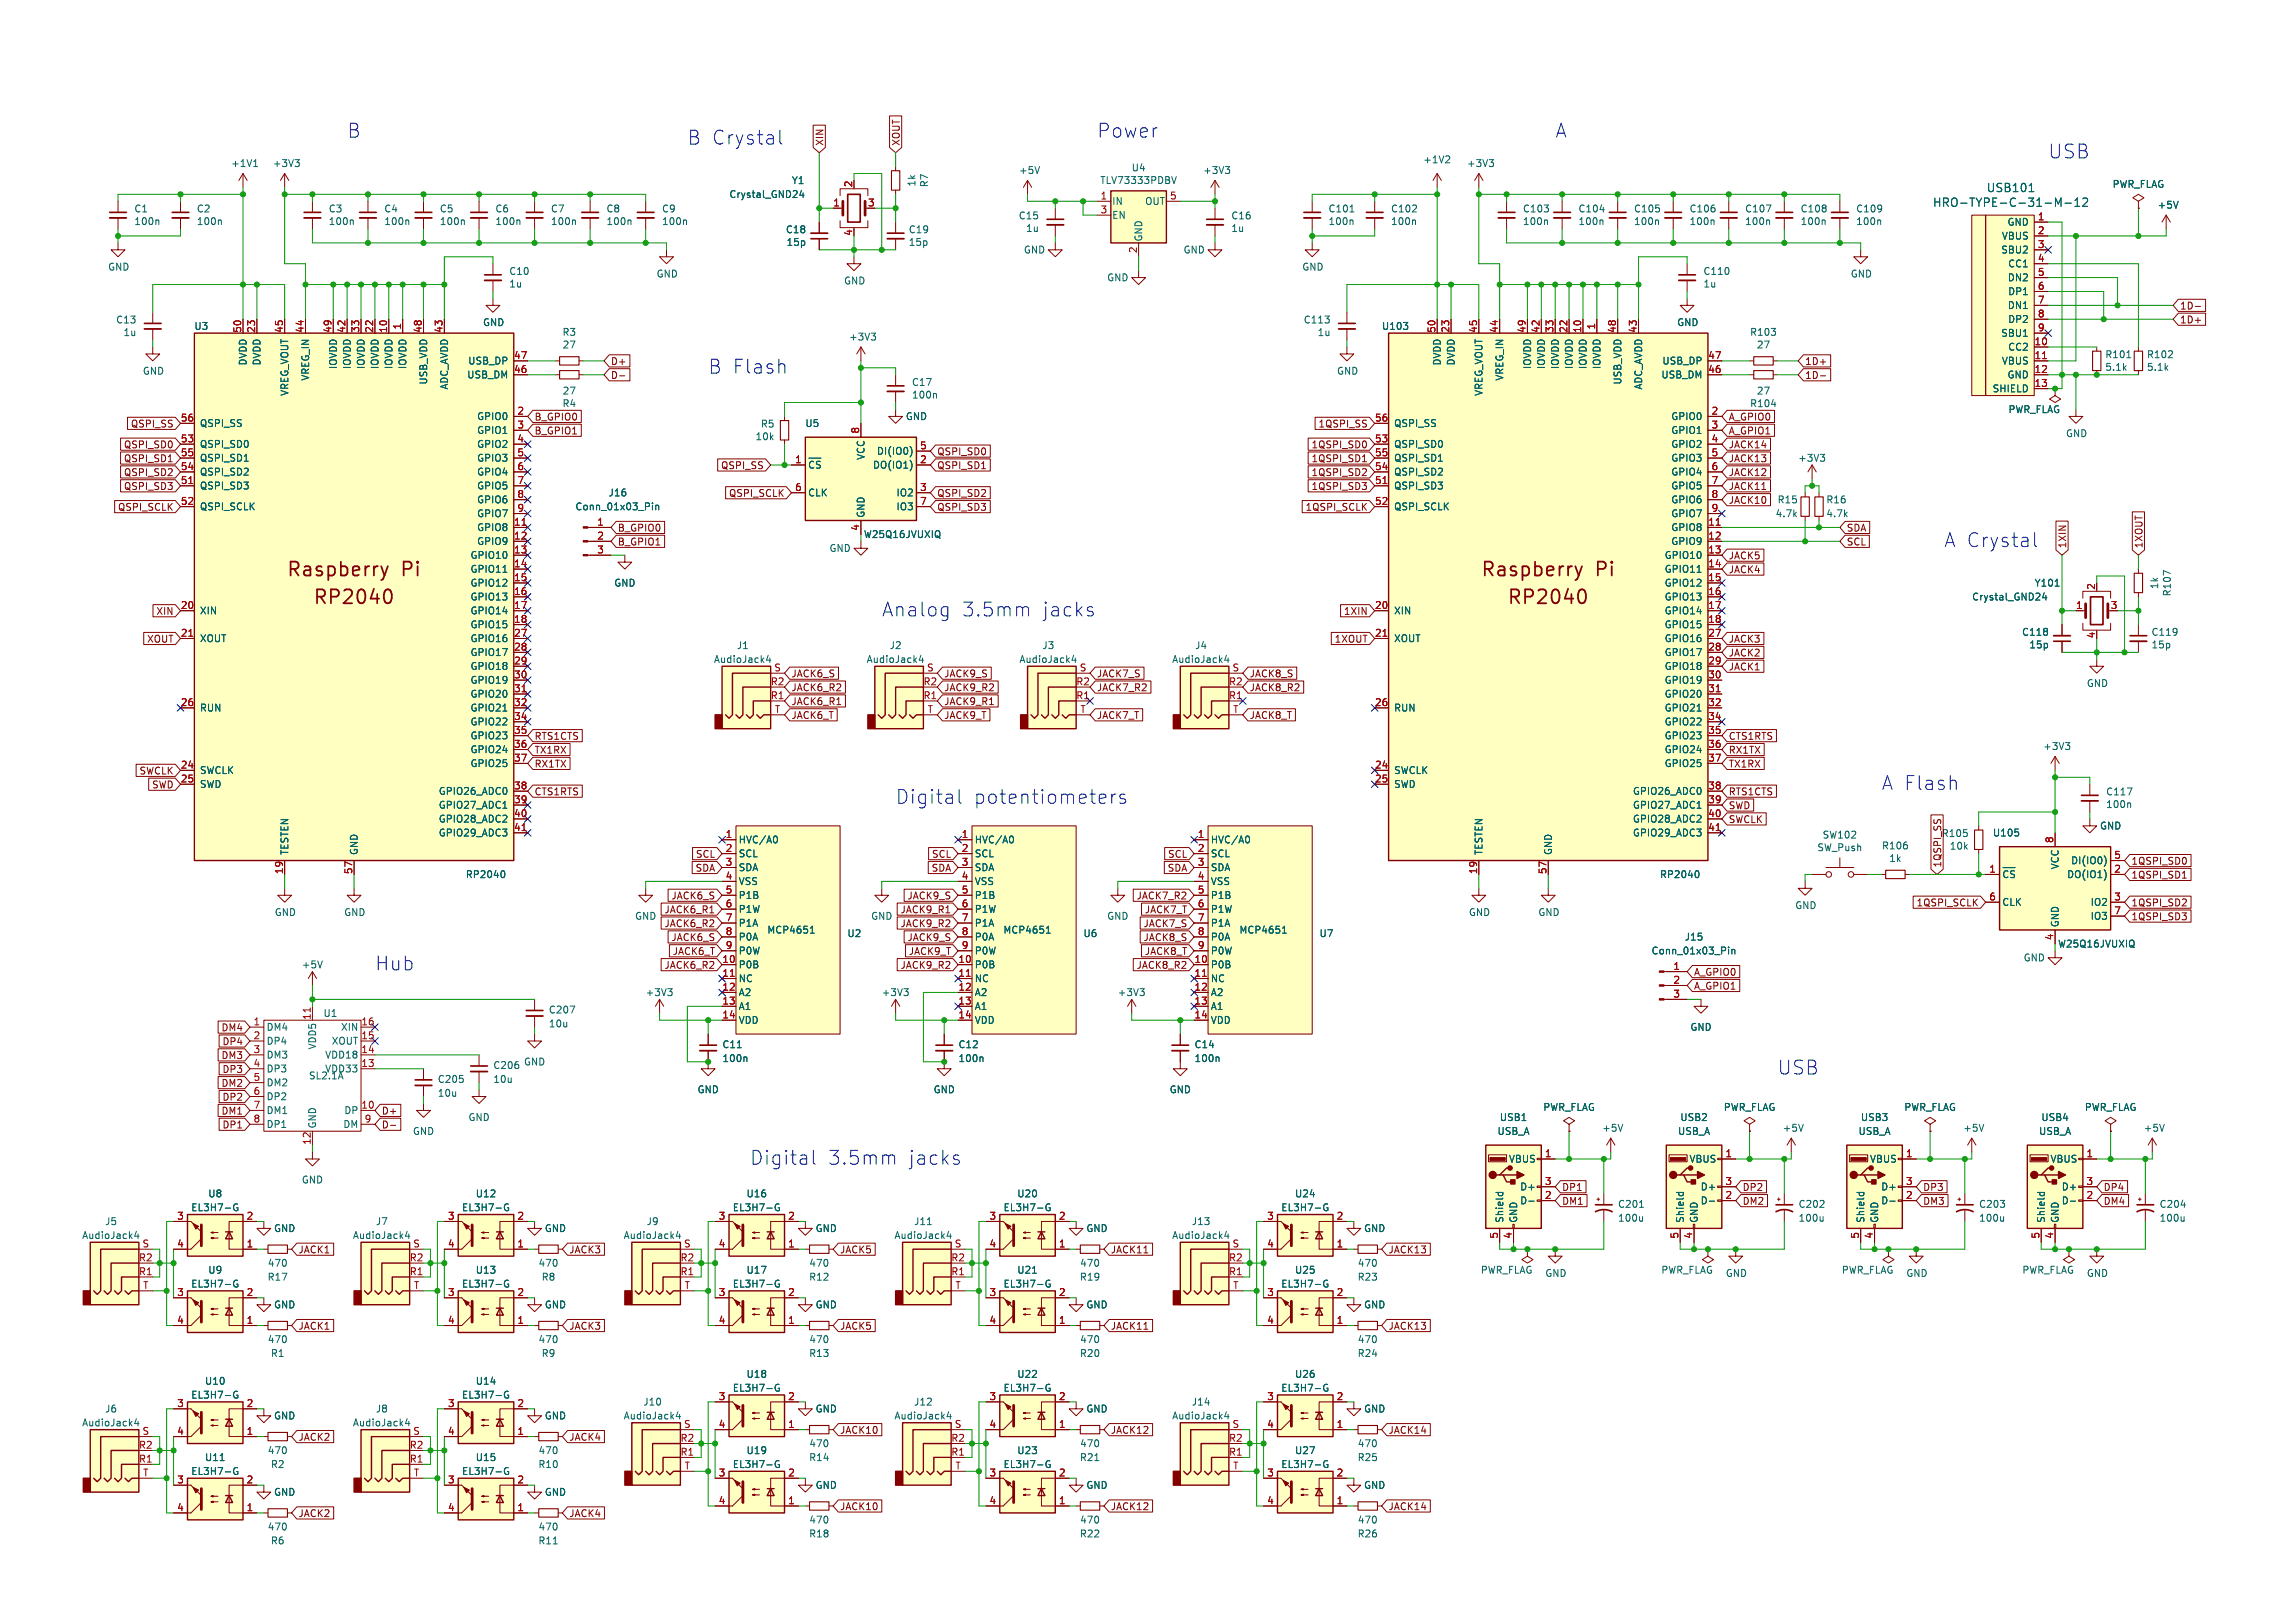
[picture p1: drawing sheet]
<svg xmlns="http://www.w3.org/2000/svg" width="420mm" height="297mm" viewBox="0 0 420 297" stroke-linecap="round" stroke-linejoin="round" font-family="sans-serif">
<defs><g id="words">
<g font-size="3.5" fill="#0000c2">
<text x="63.5" y="25.4">B</text>
<text x="125.7" y="26.7">B Crystal</text>
<text x="200.7" y="25.4">Power</text>
<text x="284.5" y="25.4">A</text>
<text x="374.6" y="29.2">USB</text>
<text x="129.5" y="68.6">B Flash</text>
<text x="355.6" y="100.3">A Crystal</text>
<text x="161.3" y="113">Analog</text>
<text x="175.8" y="113">3.5mm</text>
<text x="190.4" y="113">jacks</text>
<text x="163.8" y="147.3">Digital</text>
<text x="178" y="147.3">potentiometers</text>
<text x="344.2" y="144.8">A Flash</text>
<text x="68.6" y="177.8">Hub</text>
<text x="325.1" y="196.8">USB</text>
<text x="137.2" y="213.4">Digital</text>
<text x="151.3" y="213.4">3.5mm</text>
<text x="165.9" y="213.4">jacks</text>
</g>
<g font-size="3.5" fill="#840000">
<text x="52.4" y="105.8">Raspberry</text>
<text x="73.4" y="105.8">Pi</text>
<text x="270.9" y="105.8">Raspberry</text>
<text x="291.8" y="105.8">Pi</text>
<text x="57.2" y="110.9">RP2040</text>
<text x="275.7" y="110.9">RP2040</text>
</g>
<g font-size="2.1" fill="#006464">
<text x="363.4" y="35.3">USB101</text>
<text x="353.5" y="38">HRO-TYPE-C-31-M-12</text>
</g>
<g font-size="1.8" fill="#840000">
<text x="150.8" y="26.7" transform="rotate(-90 150.8 26.7)">XIN</text>
<text x="164.7" y="26.7" transform="rotate(-90 164.7 26.7)">XOUT</text>
<text x="398.8" y="56.8">1D-</text>
<text x="398.8" y="59.3">1D+</text>
<text x="111.8" y="69.5">D-</text>
<text x="111.8" y="67">D+</text>
<text x="330.2" y="67">1D+</text>
<text x="330.2" y="69.5">1D-</text>
<text x="97.8" y="77.1">B_GPIO0</text>
<text x="316.2" y="77.1">A_GPIO0</text>
<text x="22.6" y="82.2">QSPI_SD0</text>
<text x="23.8" y="78.4">QSPI_SS</text>
<text x="97.8" y="79.7">B_GPIO1</text>
<text x="171.4" y="83.5">QSPI_SD0</text>
<text x="239.8" y="82.2">1QSPI_SD0</text>
<text x="241.1" y="78.4">1QSPI_SS</text>
<text x="316.2" y="82.2">JACK14</text>
<text x="316.2" y="79.7">A_GPIO1</text>
<text x="22.6" y="84.7">QSPI_SD1</text>
<text x="22.6" y="89.8">QSPI_SD3</text>
<text x="22.6" y="87.3">QSPI_SD2</text>
<text x="131.8" y="86">QSPI_SS</text>
<text x="171.4" y="86">QSPI_SD1</text>
<text x="239.8" y="84.7">1QSPI_SD1</text>
<text x="239.8" y="89.8">1QSPI_SD3</text>
<text x="239.8" y="87.3">1QSPI_SD2</text>
<text x="316.2" y="89.8">JACK11</text>
<text x="316.2" y="87.3">JACK12</text>
<text x="316.2" y="84.7">JACK13</text>
<text x="21.5" y="93.6">QSPI_SCLK</text>
<text x="133.2" y="91.1">QSPI_SCLK</text>
<text x="171.4" y="91.1">QSPI_SD2</text>
<text x="171.4" y="93.6">QSPI_SD3</text>
<text x="238.7" y="93.6">1QSPI_SCLK</text>
<text x="316.2" y="92.4">JACK10</text>
<text x="113" y="100">B_GPIO1</text>
<text x="113" y="97.4">B_GPIO0</text>
<text x="337.8" y="100">SCL</text>
<text x="337.8" y="97.4">SDA</text>
<text x="378.1" y="100.3" transform="rotate(-90 378.1 100.3)">1XIN</text>
<text x="392.1" y="100.3" transform="rotate(-90 392.1 100.3)">1XOUT</text>
<text x="316.2" y="105.1">JACK4</text>
<text x="316.2" y="102.5">JACK5</text>
<text x="28.5" y="112.7">XIN</text>
<text x="245.7" y="112.7">1XIN</text>
<text x="26.8" y="117.8">XOUT</text>
<text x="244" y="117.8">1XOUT</text>
<text x="316.2" y="117.8">JACK3</text>
<text x="144.8" y="124.1">JACK6_S</text>
<text x="172.7" y="124.1">JACK9_S</text>
<text x="200.7" y="124.1">JACK7_S</text>
<text x="228.6" y="124.1">JACK8_S</text>
<text x="316.2" y="122.8">JACK1</text>
<text x="316.2" y="120.3">JACK2</text>
<text x="144.8" y="126.6">JACK6_R2</text>
<text x="144.8" y="129.2">JACK6_R1</text>
<text x="144.8" y="131.7">JACK6_T</text>
<text x="172.7" y="126.6">JACK9_R2</text>
<text x="172.7" y="129.2">JACK9_R1</text>
<text x="172.7" y="131.7">JACK9_T</text>
<text x="200.7" y="131.7">JACK7_T</text>
<text x="200.7" y="126.6">JACK7_R2</text>
<text x="228.6" y="126.6">JACK8_R2</text>
<text x="228.6" y="131.7">JACK8_T</text>
<text x="97.8" y="135.5">RTS1CTS</text>
<text x="316.2" y="135.5">CTS1RTS</text>
<text x="25.4" y="141.9">SWCLK</text>
<text x="97.8" y="140.6">RX1TX</text>
<text x="97.8" y="138.1">TX1RX</text>
<text x="316.2" y="140.6">TX1RX</text>
<text x="316.2" y="138.1">RX1TX</text>
<text x="27.7" y="144.4">SWD</text>
<text x="97.8" y="145.7">CTS1RTS</text>
<text x="316.2" y="148.2">SWD</text>
<text x="316.2" y="145.7">RTS1CTS</text>
<text x="316.2" y="150.8">SWCLK</text>
<text x="355.1" y="153.3">R105</text>
<text x="127.1" y="159.7">SDA</text>
<text x="127.2" y="157.1">SCL</text>
<text x="170.3" y="159.7">SDA</text>
<text x="170.4" y="157.1">SCL</text>
<text x="213.5" y="159.7">SDA</text>
<text x="213.5" y="157.1">SCL</text>
<text x="355.2" y="158.8" transform="rotate(-90 355.2 158.8)">1QSPI_SS</text>
<text x="389.9" y="158.4">1QSPI_SD0</text>
<text x="389.9" y="160.9">1QSPI_SD1</text>
<text x="121.4" y="167.3">JACK6_R1</text>
<text x="122.7" y="164.7">JACK6_S</text>
<text x="164.6" y="167.3">JACK9_R1</text>
<text x="165.9" y="164.7">JACK9_S</text>
<text x="207.8" y="164.7">JACK7_R2</text>
<text x="209.3" y="167.3">JACK7_T</text>
<text x="350.5" y="166">1QSPI_SCLK</text>
<text x="389.9" y="166">1QSPI_SD2</text>
<text x="121.4" y="169.8">JACK6_R2</text>
<text x="122.7" y="172.4">JACK6_S</text>
<text x="164.6" y="169.8">JACK9_R2</text>
<text x="165.9" y="172.4">JACK9_S</text>
<text x="209.1" y="169.8">JACK7_S</text>
<text x="209.1" y="172.4">JACK8_S</text>
<text x="389.9" y="168.6">1QSPI_SD3</text>
<text x="121.4" y="177.4">JACK6_R2</text>
<text x="122.9" y="174.9">JACK6_T</text>
<text x="164.6" y="177.4">JACK9_R2</text>
<text x="166.1" y="174.9">JACK9_T</text>
<text x="207.8" y="177.4">JACK8_R2</text>
<text x="209.3" y="174.9">JACK8_T</text>
<text x="309.9" y="178.7">A_GPIO0</text>
<text x="309.9" y="181.3">A_GPIO1</text>
<text x="40.4" y="188.9">DM4</text>
<text x="40.6" y="191.4">DP4</text>
<text x="40.4" y="194">DM3</text>
<text x="40.6" y="196.5">DP3</text>
<text x="40.4" y="199">DM2</text>
<text x="40.6" y="201.6">DP2</text>
<text x="40.4" y="204.1">DM1</text>
<text x="40.6" y="206.7">DP1</text>
<text x="69.8" y="206.7">D-</text>
<text x="69.8" y="204.1">D+</text>
<text x="285.8" y="220.6">DM1</text>
<text x="285.8" y="218.1">DP1</text>
<text x="318.8" y="218.1">DP2</text>
<text x="318.8" y="220.6">DM2</text>
<text x="351.8" y="220.6">DM3</text>
<text x="351.8" y="218.1">DP3</text>
<text x="384.8" y="218.1">DP4</text>
<text x="384.8" y="220.6">DM4</text>
<text x="54.6" y="229.5">JACK1</text>
<text x="104.1" y="229.5">JACK3</text>
<text x="153.7" y="229.5">JACK5</text>
<text x="203.2" y="229.5">JACK11</text>
<text x="254" y="229.5">JACK13</text>
<text x="54.6" y="243.5">JACK1</text>
<text x="104.1" y="243.5">JACK3</text>
<text x="153.7" y="243.5">JACK5</text>
<text x="203.2" y="243.5">JACK11</text>
<text x="254" y="243.5">JACK13</text>
<text x="54.6" y="263.8">JACK2</text>
<text x="104.1" y="263.8">JACK4</text>
<text x="153.7" y="262.5">JACK10</text>
<text x="203.2" y="262.5">JACK12</text>
<text x="254" y="262.5">JACK14</text>
<text x="54.6" y="277.8">JACK2</text>
<text x="104.1" y="277.8">JACK4</text>
<text x="153.7" y="276.5">JACK10</text>
<text x="203.2" y="276.5">JACK12</text>
<text x="254" y="276.5">JACK14</text>
</g>
<g font-size="1.8" fill="#006464">
<text x="42.2" y="30.7">+1V1</text>
<text x="49.8" y="30.7">+3V3</text>
<text x="144.8" y="33.8">Y1</text>
<text x="167.6" y="34.2" transform="rotate(-90 167.6 34.2)">1k</text>
<text x="169.9" y="34.3" transform="rotate(-90 169.9 34.3)">R7</text>
<text x="186.3" y="32">+5V</text>
<text x="201.2" y="33.8">TLV73333PDBV</text>
<text x="206.9" y="31.5">U4</text>
<text x="220" y="32">+3V3</text>
<text x="260.3" y="30">+1V2</text>
<text x="268.3" y="30.7">+3V3</text>
<text x="386.4" y="34.5">PWR_FLAG</text>
<text x="24.5" y="39">C1</text>
<text x="24.5" y="41.3">100n</text>
<text x="35.9" y="39">C2</text>
<text x="35.9" y="41.3">100n</text>
<text x="60.1" y="39">C3</text>
<text x="60.1" y="41.3">100n</text>
<text x="70.2" y="39">C4</text>
<text x="70.2" y="41.3">100n</text>
<text x="80.4" y="39">C5</text>
<text x="80.4" y="41.3">100n</text>
<text x="90.6" y="39">C6</text>
<text x="90.6" y="41.3">100n</text>
<text x="100.7" y="39">C7</text>
<text x="100.7" y="41.3">100n</text>
<text x="110.9" y="39">C8</text>
<text x="110.9" y="41.3">100n</text>
<text x="121" y="39">C9</text>
<text x="121" y="41.3">100n</text>
<text x="133.4" y="36.4">Crystal_GND24</text>
<text x="186.3" y="40.3">C15</text>
<text x="203.5" y="37.7">IN</text>
<text x="203.5" y="40.2">EN</text>
<text x="209.4" y="37.7">OUT</text>
<text x="225.2" y="40.3">C16</text>
<text x="243" y="39">C101</text>
<text x="243" y="41.3">100n</text>
<text x="254.4" y="39">C102</text>
<text x="254.4" y="41.3">100n</text>
<text x="278.5" y="39">C103</text>
<text x="278.5" y="41.3">100n</text>
<text x="288.7" y="39">C104</text>
<text x="288.7" y="41.3">100n</text>
<text x="298.8" y="39">C105</text>
<text x="298.8" y="41.3">100n</text>
<text x="309" y="39">C106</text>
<text x="309" y="41.3">100n</text>
<text x="319.2" y="39">C107</text>
<text x="319.2" y="41.3">100n</text>
<text x="329.3" y="39">C108</text>
<text x="329.3" y="41.3">100n</text>
<text x="339.5" y="39">C109</text>
<text x="339.5" y="41.3">100n</text>
<text x="367.1" y="41.5">GND</text>
<text x="394.6" y="38.3">+5V</text>
<text x="143.7" y="42.8">C18</text>
<text x="143.8" y="45.1">15p</text>
<text x="166.2" y="42.8">C19</text>
<text x="166.2" y="45.1">15p</text>
<text x="187.2" y="46.5">GND</text>
<text x="187.6" y="42.6">1u</text>
<text x="209.1" y="44.2" transform="rotate(-90 209.1 44.2)">GND</text>
<text x="216.4" y="46.5">GND</text>
<text x="225.2" y="42.6">1u</text>
<text x="365.9" y="46.5">SBU2</text>
<text x="366.1" y="44">VBUS</text>
<text x="19.7" y="49.7">GND</text>
<text x="93.1" y="50.5">C10</text>
<text x="93.1" y="52.8">1u</text>
<text x="120" y="50.9">GND</text>
<text x="154.3" y="52.2">GND</text>
<text x="202.5" y="51.6">GND</text>
<text x="238.2" y="49.7">GND</text>
<text x="311.5" y="50.5">C110</text>
<text x="311.5" y="52.8">1u</text>
<text x="338.5" y="50.9">GND</text>
<text x="367.2" y="51.6">DN2</text>
<text x="367.2" y="49.1">CC1</text>
<text x="21.2" y="59.3">C13</text>
<text x="88.3" y="59.8">GND</text>
<text x="238.4" y="59.3">C113</text>
<text x="306.7" y="59.8">GND</text>
<text x="367.2" y="56.7">DN1</text>
<text x="367.2" y="54.2">DP1</text>
<text x="367.2" y="59.2">DP2</text>
<text x="22.5" y="61.7">1u</text>
<text x="35.5" y="60.5">U3</text>
<text x="102.8" y="61.6">R3</text>
<text x="102.9" y="63.9">27</text>
<text x="155.3" y="62.5">+3V3</text>
<text x="241" y="61.7">1u</text>
<text x="252.7" y="60.5">U103</text>
<text x="320.1" y="61.6">R103</text>
<text x="321.3" y="63.9">27</text>
<text x="365.9" y="61.8">SBU1</text>
<text x="367.2" y="64.3">CC2</text>
<text x="385" y="65.7">R101</text>
<text x="392.7" y="65.7">R102</text>
<text x="26.1" y="68.7">GND</text>
<text x="45.3" y="67" transform="rotate(-90 45.3 67)">DVDD</text>
<text x="47.8" y="67" transform="rotate(-90 47.8 67)">DVDD</text>
<text x="56.7" y="69.8" transform="rotate(-90 56.7 69.8)">VREG_IN</text>
<text x="61.8" y="67.7" transform="rotate(-90 61.8 67.7)">IOVDD</text>
<text x="64.3" y="67.7" transform="rotate(-90 64.3 67.7)">IOVDD</text>
<text x="66.9" y="67.7" transform="rotate(-90 66.9 67.7)">IOVDD</text>
<text x="69.4" y="67.7" transform="rotate(-90 69.4 67.7)">IOVDD</text>
<text x="71.9" y="67.7" transform="rotate(-90 71.9 67.7)">IOVDD</text>
<text x="74.5" y="67.7" transform="rotate(-90 74.5 67.7)">IOVDD</text>
<text x="78.3" y="70.5" transform="rotate(-90 78.3 70.5)">USB_VDD</text>
<text x="82.1" y="71.4" transform="rotate(-90 82.1 71.4)">ADC_AVDD</text>
<text x="85.3" y="69.4">USB_DM</text>
<text x="85.5" y="66.9">USB_DP</text>
<text x="166.8" y="70.8">C17</text>
<text x="244.5" y="68.7">GND</text>
<text x="263.7" y="67" transform="rotate(-90 263.7 67)">DVDD</text>
<text x="266.3" y="67" transform="rotate(-90 266.3 67)">DVDD</text>
<text x="275.1" y="69.8" transform="rotate(-90 275.1 69.8)">VREG_IN</text>
<text x="280.2" y="67.7" transform="rotate(-90 280.2 67.7)">IOVDD</text>
<text x="282.8" y="67.7" transform="rotate(-90 282.8 67.7)">IOVDD</text>
<text x="285.3" y="67.7" transform="rotate(-90 285.3 67.7)">IOVDD</text>
<text x="287.8" y="67.7" transform="rotate(-90 287.8 67.7)">IOVDD</text>
<text x="290.4" y="67.7" transform="rotate(-90 290.4 67.7)">IOVDD</text>
<text x="292.9" y="67.7" transform="rotate(-90 292.9 67.7)">IOVDD</text>
<text x="296.7" y="70.5" transform="rotate(-90 296.7 70.5)">USB_VDD</text>
<text x="300.5" y="71.4" transform="rotate(-90 300.5 71.4)">ADC_AVDD</text>
<text x="303.8" y="69.4">USB_DM</text>
<text x="304" y="66.9">USB_DP</text>
<text x="364.4" y="71.9">SHIELD</text>
<text x="366.1" y="66.9">VBUS</text>
<text x="367.1" y="69.4">GND</text>
<text x="385" y="68">5.1k</text>
<text x="392.7" y="68">5.1k</text>
<text x="52.9" y="72.6" transform="rotate(-90 52.9 72.6)">VREG_VOUT</text>
<text x="87.2" y="77">GPIO0</text>
<text x="102.8" y="74.7">R4</text>
<text x="102.9" y="72.4">27</text>
<text x="165.6" y="77">GND</text>
<text x="166.8" y="73.1">100n</text>
<text x="271.3" y="72.6" transform="rotate(-90 271.3 72.6)">VREG_VOUT</text>
<text x="305.6" y="77">GPIO0</text>
<text x="320.1" y="74.7">R104</text>
<text x="321.3" y="72.4">27</text>
<text x="367.3" y="75.8">PWR_FLAG</text>
<text x="36.6" y="82.1">QSPI_SD0</text>
<text x="36.6" y="78.3">QSPI_SS</text>
<text x="87.2" y="79.6">GPIO1</text>
<text x="87.2" y="82.1">GPIO2</text>
<text x="138.1" y="80.7">10k</text>
<text x="139.1" y="78.4">R5</text>
<text x="147.3" y="78.3">U5</text>
<text x="160.3" y="83.4">DI(IO0)</text>
<text x="255" y="82.1">QSPI_SD0</text>
<text x="255" y="78.3">QSPI_SS</text>
<text x="305.6" y="79.6">GPIO1</text>
<text x="305.6" y="82.1">GPIO2</text>
<text x="377.9" y="80.1">GND</text>
<text x="36.6" y="89.7">QSPI_SD3</text>
<text x="36.6" y="87.2">QSPI_SD2</text>
<text x="36.6" y="84.6">QSPI_SD1</text>
<text x="87.2" y="84.6">GPIO3</text>
<text x="87.2" y="87.2">GPIO4</text>
<text x="87.2" y="89.7">GPIO5</text>
<text x="147.8" y="86.5">~{CS}</text>
<text x="158.3" y="84.3" transform="rotate(-90 158.3 84.3)">VCC</text>
<text x="159.6" y="85.9">DO(IO1)</text>
<text x="255" y="89.7">QSPI_SD3</text>
<text x="255" y="87.2">QSPI_SD2</text>
<text x="255" y="84.6">QSPI_SD1</text>
<text x="305.6" y="84.6">GPIO3</text>
<text x="305.6" y="87.2">GPIO4</text>
<text x="305.6" y="89.7">GPIO5</text>
<text x="328.9" y="84.6">+3V3</text>
<text x="36.6" y="93.5">QSPI_SCLK</text>
<text x="87.2" y="92.3">GPIO6</text>
<text x="87.2" y="94.8">GPIO7</text>
<text x="105.2" y="93.5">Conn_01x03_Pin</text>
<text x="111.3" y="91">J16</text>
<text x="147.8" y="91">CLK</text>
<text x="158.3" y="94.7" transform="rotate(-90 158.3 94.7)">GND</text>
<text x="163.9" y="91">IO2</text>
<text x="163.9" y="93.5">IO3</text>
<text x="255" y="93.5">QSPI_SCLK</text>
<text x="305.6" y="92.3">GPIO6</text>
<text x="305.6" y="94.8">GPIO7</text>
<text x="324.7" y="94.8">4.7k</text>
<text x="325.1" y="92.3">R15</text>
<text x="334" y="92.3">R16</text>
<text x="334" y="94.8">4.7k</text>
<text x="87.2" y="97.3">GPIO8</text>
<text x="87.2" y="99.9">GPIO9</text>
<text x="151.7" y="101.2">GND</text>
<text x="158" y="98.6">W25Q16JVUXIQ</text>
<text x="305.6" y="97.3">GPIO8</text>
<text x="305.6" y="99.9">GPIO9</text>
<text x="85.9" y="102.4">GPIO10</text>
<text x="85.9" y="105">GPIO11</text>
<text x="85.9" y="107.5">GPIO12</text>
<text x="112.3" y="107.5">GND</text>
<text x="304.4" y="102.4">GPIO10</text>
<text x="304.4" y="105">GPIO11</text>
<text x="304.4" y="107.5">GPIO12</text>
<text x="372.1" y="107.5">Y101</text>
<text x="394.9" y="107.9" transform="rotate(-90 394.9 107.9)">1k</text>
<text x="36.6" y="112.6">XIN</text>
<text x="85.9" y="110">GPIO13</text>
<text x="85.9" y="112.6">GPIO14</text>
<text x="255" y="112.6">XIN</text>
<text x="304.4" y="110">GPIO13</text>
<text x="304.4" y="112.6">GPIO14</text>
<text x="360.7" y="110">Crystal_GND24</text>
<text x="397.2" y="109.2" transform="rotate(-90 397.2 109.2)">R107</text>
<text x="36.6" y="117.7">XOUT</text>
<text x="85.9" y="115.1">GPIO15</text>
<text x="85.9" y="117.7">GPIO16</text>
<text x="134.7" y="118.9">J1</text>
<text x="162.7" y="118.9">J2</text>
<text x="190.6" y="118.9">J3</text>
<text x="218.6" y="118.9">J4</text>
<text x="255" y="117.7">XOUT</text>
<text x="304.4" y="115.1">GPIO15</text>
<text x="304.4" y="117.7">GPIO16</text>
<text x="369.8" y="116.5">C118</text>
<text x="371.1" y="118.8">15p</text>
<text x="393.5" y="116.5">C119</text>
<text x="393.5" y="118.8">15p</text>
<text x="85.9" y="120.2">GPIO17</text>
<text x="85.9" y="122.7">GPIO18</text>
<text x="85.9" y="125.3">GPIO19</text>
<text x="130.5" y="121.5">AudioJack4</text>
<text x="158.5" y="121.5">AudioJack4</text>
<text x="186.4" y="121.5">AudioJack4</text>
<text x="214.4" y="121.5">AudioJack4</text>
<text x="304.4" y="120.2">GPIO17</text>
<text x="304.4" y="122.7">GPIO18</text>
<text x="304.4" y="125.3">GPIO19</text>
<text x="381.7" y="125.9">GND</text>
<text x="36.6" y="130.4">RUN</text>
<text x="85.9" y="127.8">GPIO20</text>
<text x="85.9" y="130.4">GPIO21</text>
<text x="255" y="130.4">RUN</text>
<text x="304.4" y="127.8">GPIO20</text>
<text x="304.4" y="130.4">GPIO21</text>
<text x="85.9" y="132.9">GPIO22</text>
<text x="85.9" y="135.4">GPIO23</text>
<text x="85.9" y="138">GPIO24</text>
<text x="304.4" y="132.9">GPIO22</text>
<text x="304.4" y="135.4">GPIO23</text>
<text x="304.4" y="138">GPIO24</text>
<text x="373.7" y="137.4">+3V3</text>
<text x="36.6" y="141.8">SWCLK</text>
<text x="85.9" y="140.5">GPIO25</text>
<text x="255" y="141.8">SWCLK</text>
<text x="304.4" y="140.5">GPIO25</text>
<text x="36.6" y="144.3">SWD</text>
<text x="80.1" y="145.6">GPIO26_ADC0</text>
<text x="80.1" y="148.1">GPIO27_ADC1</text>
<text x="255" y="144.3">SWD</text>
<text x="298.6" y="145.6">GPIO26_ADC0</text>
<text x="298.6" y="148.1">GPIO27_ADC1</text>
<text x="385.2" y="145.7">C117</text>
<text x="385.2" y="148">100n</text>
<text x="80.1" y="150.7">GPIO28_ADC2</text>
<text x="80.1" y="153.2">GPIO29_ADC3</text>
<text x="135.1" y="154.5">HVC/A0</text>
<text x="178.3" y="154.5">HVC/A0</text>
<text x="221.5" y="154.5">HVC/A0</text>
<text x="298.6" y="150.7">GPIO28_ADC2</text>
<text x="298.6" y="153.2">GPIO29_ADC3</text>
<text x="332.4" y="155.9">SW_Push</text>
<text x="333.3" y="153.6">SW102</text>
<text x="344.2" y="155.6">R106</text>
<text x="356.6" y="155.6">10k</text>
<text x="364.5" y="153.2">U105</text>
<text x="384.1" y="152">GND</text>
<text x="52.9" y="156.5" transform="rotate(-90 52.9 156.5)">TESTEN</text>
<text x="65.6" y="156.5" transform="rotate(-90 65.6 156.5)">GND</text>
<text x="85.1" y="160.8">RP2040</text>
<text x="135.1" y="157">SCL</text>
<text x="135.1" y="159.6">SDA</text>
<text x="178.3" y="157">SCL</text>
<text x="178.3" y="159.6">SDA</text>
<text x="221.5" y="157">SCL</text>
<text x="221.5" y="159.6">SDA</text>
<text x="271.3" y="156.5" transform="rotate(-90 271.3 156.5)">TESTEN</text>
<text x="284" y="156.5" transform="rotate(-90 284 156.5)">GND</text>
<text x="303.6" y="160.8">RP2040</text>
<text x="345.5" y="157.9">1k</text>
<text x="366.3" y="161.5">~{CS}</text>
<text x="376.7" y="159.2" transform="rotate(-90 376.7 159.2)">VCC</text>
<text x="378" y="160.8">DO(IO1)</text>
<text x="378.7" y="158.3">DI(IO0)</text>
<text x="50.2" y="167.8">GND</text>
<text x="62.9" y="167.8">GND</text>
<text x="135.1" y="162.1">VSS</text>
<text x="135.1" y="164.7">P1B</text>
<text x="135.1" y="167.2">P1W</text>
<text x="178.3" y="162.1">VSS</text>
<text x="178.3" y="164.7">P1B</text>
<text x="178.3" y="167.2">P1W</text>
<text x="221.5" y="162.1">VSS</text>
<text x="221.5" y="164.7">P1B</text>
<text x="221.5" y="167.2">P1W</text>
<text x="268.6" y="167.8">GND</text>
<text x="281.3" y="167.8">GND</text>
<text x="328.3" y="166.5">GND</text>
<text x="366.3" y="165.9">CLK</text>
<text x="382.3" y="165.9">IO2</text>
<text x="116.1" y="168.5">GND</text>
<text x="135.1" y="169.7">P1A</text>
<text x="135.1" y="172.3">P0A</text>
<text x="140.3" y="171">MCP4651</text>
<text x="154.9" y="171.6">U2</text>
<text x="159.3" y="168.5">GND</text>
<text x="178.3" y="169.7">P1A</text>
<text x="178.3" y="172.3">P0A</text>
<text x="183.5" y="171">MCP4651</text>
<text x="198.1" y="171.6">U6</text>
<text x="202.5" y="168.5">GND</text>
<text x="221.5" y="169.7">P1A</text>
<text x="221.5" y="172.3">P0A</text>
<text x="226.7" y="171">MCP4651</text>
<text x="241.3" y="171.6">U7</text>
<text x="308.1" y="172.3">J15</text>
<text x="376.4" y="173.5">W25Q16JVUXIQ</text>
<text x="376.7" y="169.7" transform="rotate(-90 376.7 169.7)">GND</text>
<text x="382.3" y="168.5">IO3</text>
<text x="55.2" y="177.4">+5V</text>
<text x="135.1" y="177.4">P0B</text>
<text x="135.1" y="179.9">NC</text>
<text x="135.1" y="174.8">P0W</text>
<text x="178.3" y="177.4">P0B</text>
<text x="178.3" y="179.9">NC</text>
<text x="178.3" y="174.8">P0W</text>
<text x="221.5" y="177.4">P0B</text>
<text x="221.5" y="179.9">NC</text>
<text x="221.5" y="174.8">P0W</text>
<text x="302" y="174.8">Conn_01x03_Pin</text>
<text x="370.1" y="176.1">GND</text>
<text x="100.3" y="185.6">C207</text>
<text x="118" y="182.4">+3V3</text>
<text x="135.1" y="182.4">A2</text>
<text x="135.1" y="185">A1</text>
<text x="161.2" y="182.4">+3V3</text>
<text x="178.3" y="182.4">A2</text>
<text x="178.3" y="185">A1</text>
<text x="204.4" y="182.4">+3V3</text>
<text x="221.5" y="182.4">A2</text>
<text x="221.5" y="185">A1</text>
<text x="48.8" y="188.8">DM4</text>
<text x="48.8" y="191.3">DP4</text>
<text x="59.1" y="186.2">U1</text>
<text x="60.6" y="191.3">XOUT</text>
<text x="62.3" y="188.8">XIN</text>
<text x="100.3" y="188.2">10u</text>
<text x="132.1" y="192">C11</text>
<text x="135.1" y="187.5">VDD</text>
<text x="175.3" y="192">C12</text>
<text x="178.3" y="187.5">VDD</text>
<text x="218.4" y="192">C14</text>
<text x="221.5" y="187.5">VDD</text>
<text x="309.2" y="188.8">GND</text>
<text x="48.8" y="193.9">DM3</text>
<text x="48.8" y="196.4">DP3</text>
<text x="56.5" y="197.7">SL2.1A</text>
<text x="58" y="192.2" transform="rotate(-90 58 192.2)">VDD5</text>
<text x="59.4" y="196.4">VDD33</text>
<text x="59.4" y="193.9">VDD18</text>
<text x="90.2" y="195.8">C206</text>
<text x="95.8" y="195.1">GND</text>
<text x="132.1" y="194.5">100n</text>
<text x="175.3" y="194.5">100n</text>
<text x="218.4" y="194.5">100n</text>
<text x="48.8" y="198.9">DM2</text>
<text x="48.8" y="201.5">DP2</text>
<text x="80" y="198.3">C205</text>
<text x="80" y="200.9">10u</text>
<text x="90.2" y="198.3">10u</text>
<text x="127.5" y="200.2">GND</text>
<text x="170.7" y="200.2">GND</text>
<text x="213.9" y="200.2">GND</text>
<text x="282.2" y="203.4">PWR_FLAG</text>
<text x="315.3" y="203.4">PWR_FLAG</text>
<text x="348.3" y="203.4">PWR_FLAG</text>
<text x="381.3" y="203.4">PWR_FLAG</text>
<text x="48.8" y="204">DM1</text>
<text x="48.8" y="206.6">DP1</text>
<text x="58" y="206.5" transform="rotate(-90 58 206.5)">GND</text>
<text x="62.7" y="206.6">DM</text>
<text x="62.9" y="204">DP</text>
<text x="75.5" y="207.8">GND</text>
<text x="85.6" y="205.3">GND</text>
<text x="273.9" y="207.8">USB_A</text>
<text x="274.3" y="205.3">USB1</text>
<text x="293" y="207.3">+5V</text>
<text x="306.9" y="207.8">USB_A</text>
<text x="307.3" y="205.3">USB2</text>
<text x="326" y="207.3">+5V</text>
<text x="339.9" y="207.8">USB_A</text>
<text x="340.3" y="205.3">USB3</text>
<text x="359.1" y="207.3">+5V</text>
<text x="372.9" y="207.8">USB_A</text>
<text x="373.3" y="205.3">USB4</text>
<text x="392.1" y="207.3">+5V</text>
<text x="275.9" y="212.9">VBUS</text>
<text x="308.9" y="212.9">VBUS</text>
<text x="341.9" y="212.9">VBUS</text>
<text x="375" y="212.9">VBUS</text>
<text x="34.9" y="221.8">EL3H7-G</text>
<text x="38" y="219.3">U8</text>
<text x="55.2" y="216.7">GND</text>
<text x="84.5" y="221.8">EL3H7-G</text>
<text x="87" y="219.3">U12</text>
<text x="134" y="221.8">EL3H7-G</text>
<text x="136.5" y="219.3">U16</text>
<text x="183.5" y="221.8">EL3H7-G</text>
<text x="186" y="219.3">U20</text>
<text x="234.3" y="221.8">EL3H7-G</text>
<text x="236.8" y="219.3">U24</text>
<text x="278" y="220.5">D-</text>
<text x="278" y="218">D+</text>
<text x="295.9" y="221.2">C201</text>
<text x="311" y="220.5">D-</text>
<text x="311" y="218">D+</text>
<text x="328.9" y="221.2">C202</text>
<text x="344" y="220.5">D-</text>
<text x="344" y="218">D+</text>
<text x="362" y="221.2">C203</text>
<text x="377" y="220.5">D-</text>
<text x="377" y="218">D+</text>
<text x="395" y="221.2">C204</text>
<text x="15" y="226.9">AudioJack4</text>
<text x="19.2" y="224.3">J5</text>
<text x="50.1" y="225.6">GND</text>
<text x="64.5" y="226.9">AudioJack4</text>
<text x="68.7" y="224.3">J7</text>
<text x="99.6" y="225.6">GND</text>
<text x="114" y="226.9">AudioJack4</text>
<text x="118.2" y="224.3">J9</text>
<text x="149.1" y="225.6">GND</text>
<text x="163.6" y="226.9">AudioJack4</text>
<text x="167.2" y="224.3">J11</text>
<text x="198.7" y="225.6">GND</text>
<text x="214.4" y="226.9">AudioJack4</text>
<text x="218" y="224.3">J13</text>
<text x="249.5" y="225.6">GND</text>
<text x="275.1" y="223.8" transform="rotate(-90 275.1 223.8)">Shield</text>
<text x="277.7" y="223.8" transform="rotate(-90 277.7 223.8)">GND</text>
<text x="295.9" y="223.7">100u</text>
<text x="308.2" y="223.8" transform="rotate(-90 308.2 223.8)">Shield</text>
<text x="310.7" y="223.8" transform="rotate(-90 310.7 223.8)">GND</text>
<text x="328.9" y="223.7">100u</text>
<text x="341.2" y="223.8" transform="rotate(-90 341.2 223.8)">Shield</text>
<text x="343.7" y="223.8" transform="rotate(-90 343.7 223.8)">GND</text>
<text x="362" y="223.7">100u</text>
<text x="374.2" y="223.8" transform="rotate(-90 374.2 223.8)">Shield</text>
<text x="376.7" y="223.8" transform="rotate(-90 376.7 223.8)">GND</text>
<text x="395" y="223.7">100u</text>
<text x="38" y="233.2">U9</text>
<text x="48.9" y="232">470</text>
<text x="87" y="233.2">U13</text>
<text x="98.5" y="232">470</text>
<text x="136.5" y="233.2">U17</text>
<text x="148" y="232">470</text>
<text x="186" y="233.2">U21</text>
<text x="197.5" y="232">470</text>
<text x="236.8" y="233.2">U25</text>
<text x="248.3" y="232">470</text>
<text x="270.8" y="233.2">PWR_FLAG</text>
<text x="282.6" y="233.8">GND</text>
<text x="303.8" y="233.2">PWR_FLAG</text>
<text x="315.6" y="233.8">GND</text>
<text x="336.8" y="233.2">PWR_FLAG</text>
<text x="348.6" y="233.8">GND</text>
<text x="369.9" y="233.2">PWR_FLAG</text>
<text x="381.7" y="233.8">GND</text>
<text x="34.9" y="235.8">EL3H7-G</text>
<text x="48.9" y="234.5">R17</text>
<text x="50.1" y="239.6">GND</text>
<text x="84.5" y="235.8">EL3H7-G</text>
<text x="99" y="234.5">R8</text>
<text x="99.6" y="239.6">GND</text>
<text x="134" y="235.8">EL3H7-G</text>
<text x="148" y="234.5">R12</text>
<text x="149.1" y="239.6">GND</text>
<text x="183.5" y="235.8">EL3H7-G</text>
<text x="197.5" y="234.5">R19</text>
<text x="198.7" y="239.6">GND</text>
<text x="234.3" y="235.8">EL3H7-G</text>
<text x="248.3" y="234.5">R23</text>
<text x="249.5" y="239.6">GND</text>
<text x="48.9" y="245.9">470</text>
<text x="98.5" y="245.9">470</text>
<text x="148" y="245.9">470</text>
<text x="197.5" y="245.9">470</text>
<text x="248.3" y="245.9">470</text>
<text x="49.5" y="248.5">R1</text>
<text x="99" y="248.5">R9</text>
<text x="148" y="248.5">R13</text>
<text x="197.5" y="248.5">R20</text>
<text x="248.3" y="248.5">R24</text>
<text x="34.9" y="256.1">EL3H7-G</text>
<text x="37.4" y="253.6">U10</text>
<text x="84.5" y="256.1">EL3H7-G</text>
<text x="87" y="253.6">U14</text>
<text x="117.6" y="257.4">J10</text>
<text x="134" y="254.8">EL3H7-G</text>
<text x="136.5" y="252.3">U18</text>
<text x="167.2" y="257.4">J12</text>
<text x="183.5" y="254.8">EL3H7-G</text>
<text x="186" y="252.3">U22</text>
<text x="218" y="257.4">J14</text>
<text x="234.3" y="254.8">EL3H7-G</text>
<text x="236.8" y="252.3">U26</text>
<text x="15" y="261.2">AudioJack4</text>
<text x="19.2" y="258.6">J6</text>
<text x="50.1" y="259.9">GND</text>
<text x="64.5" y="261.2">AudioJack4</text>
<text x="68.7" y="258.6">J8</text>
<text x="99.6" y="259.9">GND</text>
<text x="114" y="259.9">AudioJack4</text>
<text x="149.1" y="258.6">GND</text>
<text x="163.6" y="259.9">AudioJack4</text>
<text x="198.7" y="258.6">GND</text>
<text x="214.4" y="259.9">AudioJack4</text>
<text x="249.5" y="258.6">GND</text>
<text x="37.4" y="267.5">U11</text>
<text x="48.9" y="266.3">470</text>
<text x="49.5" y="268.8">R2</text>
<text x="87" y="267.5">U15</text>
<text x="98.4" y="268.8">R10</text>
<text x="98.5" y="266.3">470</text>
<text x="134" y="268.8">EL3H7-G</text>
<text x="136.5" y="266.3">U19</text>
<text x="148" y="267.5">R14</text>
<text x="148" y="265">470</text>
<text x="183.5" y="268.8">EL3H7-G</text>
<text x="186" y="266.3">U23</text>
<text x="197.5" y="267.5">R21</text>
<text x="197.5" y="265">470</text>
<text x="234.3" y="268.8">EL3H7-G</text>
<text x="236.8" y="266.3">U27</text>
<text x="248.3" y="267.5">R25</text>
<text x="248.3" y="265">470</text>
<text x="34.9" y="270.1">EL3H7-G</text>
<text x="50.1" y="273.9">GND</text>
<text x="84.5" y="270.1">EL3H7-G</text>
<text x="99.6" y="273.9">GND</text>
<text x="149.1" y="272.6">GND</text>
<text x="198.7" y="272.6">GND</text>
<text x="249.5" y="272.6">GND</text>
<text x="48.9" y="280.2">470</text>
<text x="98.5" y="280.2">470</text>
<text x="148" y="281.5">R18</text>
<text x="148" y="279">470</text>
<text x="197.5" y="281.5">R22</text>
<text x="197.5" y="279">470</text>
<text x="248.3" y="281.5">R26</text>
<text x="248.3" y="279">470</text>
<text x="49.5" y="282.8">R6</text>
<text x="98.4" y="282.8">R11</text>
</g>
<g font-size="1.8" fill="#a90000">
<text x="156" y="34.3" transform="rotate(-90 156 34.3)">2</text>
<text x="152.4" y="37.8">1</text>
<text x="158.7" y="37.8">3</text>
<text x="201.3" y="36.6">1</text>
<text x="201.3" y="39.1">3</text>
<text x="214" y="36.6">5</text>
<text x="372.7" y="40.4">1</text>
<text x="156" y="43.2" transform="rotate(-90 156 43.2)">4</text>
<text x="208" y="46.4" transform="rotate(-90 208 46.4)">2</text>
<text x="372.7" y="42.9">2</text>
<text x="372.7" y="45.5">3</text>
<text x="372.7" y="48">4</text>
<text x="372.7" y="50.5">5</text>
<text x="372.7" y="53.1">6</text>
<text x="372.7" y="55.6">7</text>
<text x="372.7" y="58.2">8</text>
<text x="44.2" y="61" transform="rotate(-90 44.2 61)">50</text>
<text x="46.7" y="61" transform="rotate(-90 46.7 61)">23</text>
<text x="51.8" y="61" transform="rotate(-90 51.8 61)">45</text>
<text x="55.6" y="61" transform="rotate(-90 55.6 61)">44</text>
<text x="60.7" y="61" transform="rotate(-90 60.7 61)">49</text>
<text x="63.2" y="61" transform="rotate(-90 63.2 61)">42</text>
<text x="65.8" y="61" transform="rotate(-90 65.8 61)">33</text>
<text x="68.3" y="61" transform="rotate(-90 68.3 61)">22</text>
<text x="70.9" y="61" transform="rotate(-90 70.9 61)">10</text>
<text x="73.4" y="60.4" transform="rotate(-90 73.4 60.4)">1</text>
<text x="77.2" y="61" transform="rotate(-90 77.2 61)">48</text>
<text x="81" y="61" transform="rotate(-90 81 61)">43</text>
<text x="94" y="65.8">47</text>
<text x="262.6" y="61" transform="rotate(-90 262.6 61)">50</text>
<text x="265.2" y="61" transform="rotate(-90 265.2 61)">23</text>
<text x="270.3" y="61" transform="rotate(-90 270.3 61)">45</text>
<text x="274.1" y="61" transform="rotate(-90 274.1 61)">44</text>
<text x="279.1" y="61" transform="rotate(-90 279.1 61)">49</text>
<text x="281.7" y="61" transform="rotate(-90 281.7 61)">42</text>
<text x="284.2" y="61" transform="rotate(-90 284.2 61)">33</text>
<text x="286.8" y="61" transform="rotate(-90 286.8 61)">22</text>
<text x="289.3" y="61" transform="rotate(-90 289.3 61)">10</text>
<text x="291.8" y="60.4" transform="rotate(-90 291.8 60.4)">1</text>
<text x="295.7" y="61" transform="rotate(-90 295.7 61)">48</text>
<text x="299.5" y="61" transform="rotate(-90 299.5 61)">43</text>
<text x="312.4" y="65.8">47</text>
<text x="372.1" y="63.2">10</text>
<text x="372.1" y="65.8">11</text>
<text x="372.7" y="60.7">9</text>
<text x="94" y="68.3">46</text>
<text x="312.4" y="68.3">46</text>
<text x="372.1" y="68.3">12</text>
<text x="372.1" y="70.9">13</text>
<text x="33" y="77.2">56</text>
<text x="94.6" y="75.9">2</text>
<text x="251.5" y="77.2">56</text>
<text x="313" y="75.9">2</text>
<text x="33" y="81">53</text>
<text x="33" y="83.6">55</text>
<text x="94.6" y="78.5">3</text>
<text x="94.6" y="81">4</text>
<text x="94.6" y="83.6">5</text>
<text x="157.2" y="79.4" transform="rotate(-90 157.2 79.4)">8</text>
<text x="168.2" y="82.3">5</text>
<text x="251.5" y="81">53</text>
<text x="251.5" y="83.6">55</text>
<text x="313" y="78.5">3</text>
<text x="313" y="81">4</text>
<text x="313" y="83.6">5</text>
<text x="33" y="88.6">51</text>
<text x="33" y="86.1">54</text>
<text x="94.6" y="86.1">6</text>
<text x="94.6" y="88.6">7</text>
<text x="145.4" y="84.8">1</text>
<text x="145.4" y="89.9">6</text>
<text x="168.2" y="84.8">2</text>
<text x="168.2" y="89.9">3</text>
<text x="251.5" y="88.6">51</text>
<text x="251.5" y="86.1">54</text>
<text x="313" y="86.1">6</text>
<text x="313" y="88.6">7</text>
<text x="33" y="92.5">52</text>
<text x="94.6" y="91.2">8</text>
<text x="94.6" y="93.7">9</text>
<text x="168.2" y="92.5">7</text>
<text x="251.5" y="92.5">52</text>
<text x="313" y="91.2">8</text>
<text x="313" y="93.7">9</text>
<text x="94" y="96.3">11</text>
<text x="94" y="98.8">12</text>
<text x="94" y="101.3">13</text>
<text x="109.2" y="96.3">1</text>
<text x="109.2" y="98.8">2</text>
<text x="109.2" y="101.3">3</text>
<text x="157.2" y="97.2" transform="rotate(-90 157.2 97.2)">4</text>
<text x="312.4" y="96.3">11</text>
<text x="312.4" y="98.8">12</text>
<text x="312.4" y="101.3">13</text>
<text x="94" y="103.9">14</text>
<text x="94" y="106.4">15</text>
<text x="312.4" y="103.9">14</text>
<text x="312.4" y="106.4">15</text>
<text x="383.3" y="108" transform="rotate(-90 383.3 108)">2</text>
<text x="33" y="111.5">20</text>
<text x="94" y="109">16</text>
<text x="94" y="111.5">17</text>
<text x="251.5" y="111.5">20</text>
<text x="312.4" y="109">16</text>
<text x="312.4" y="111.5">17</text>
<text x="379.7" y="111.5">1</text>
<text x="386" y="111.5">3</text>
<text x="33" y="116.6">21</text>
<text x="94" y="114">18</text>
<text x="94" y="116.6">27</text>
<text x="94" y="119.1">28</text>
<text x="251.5" y="116.6">21</text>
<text x="312.4" y="114">18</text>
<text x="312.4" y="116.6">27</text>
<text x="312.4" y="119.1">28</text>
<text x="383.3" y="116.9" transform="rotate(-90 383.3 116.9)">4</text>
<text x="94" y="121.7">29</text>
<text x="94" y="124.2">30</text>
<text x="140.9" y="125.5">R2</text>
<text x="141.6" y="122.9">S</text>
<text x="168.9" y="125.5">R2</text>
<text x="169.5" y="122.9">S</text>
<text x="196.8" y="125.5">R2</text>
<text x="197.5" y="122.9">S</text>
<text x="224.8" y="125.5">R2</text>
<text x="225.4" y="122.9">S</text>
<text x="312.4" y="121.7">29</text>
<text x="312.4" y="124.2">30</text>
<text x="33" y="129.3">26</text>
<text x="94" y="126.7">31</text>
<text x="94" y="129.3">32</text>
<text x="94" y="131.8">34</text>
<text x="140.9" y="128">R1</text>
<text x="141.7" y="130.6">T</text>
<text x="168.9" y="128">R1</text>
<text x="169.6" y="130.6">T</text>
<text x="196.8" y="128">R1</text>
<text x="197.6" y="130.6">T</text>
<text x="224.8" y="128">R1</text>
<text x="225.5" y="130.6">T</text>
<text x="251.5" y="129.3">26</text>
<text x="312.4" y="126.7">31</text>
<text x="312.4" y="129.3">32</text>
<text x="312.4" y="131.8">34</text>
<text x="94" y="134.4">35</text>
<text x="94" y="136.9">36</text>
<text x="312.4" y="134.4">35</text>
<text x="312.4" y="136.9">36</text>
<text x="33" y="140.7">24</text>
<text x="33" y="143.3">25</text>
<text x="94" y="139.4">37</text>
<text x="251.5" y="140.7">24</text>
<text x="251.5" y="143.3">25</text>
<text x="312.4" y="139.4">37</text>
<text x="94" y="144.5">38</text>
<text x="94" y="147.1">39</text>
<text x="94" y="149.6">40</text>
<text x="312.4" y="144.5">38</text>
<text x="312.4" y="147.1">39</text>
<text x="312.4" y="149.6">40</text>
<text x="94" y="152.1">41</text>
<text x="132.7" y="153.4">1</text>
<text x="132.7" y="156">2</text>
<text x="175.9" y="153.4">1</text>
<text x="175.9" y="156">2</text>
<text x="219" y="153.4">1</text>
<text x="219" y="156">2</text>
<text x="312.4" y="152.1">41</text>
<text x="375.7" y="154.3" transform="rotate(-90 375.7 154.3)">8</text>
<text x="51.8" y="160" transform="rotate(-90 51.8 160)">19</text>
<text x="64.5" y="160" transform="rotate(-90 64.5 160)">57</text>
<text x="132.7" y="158.5">3</text>
<text x="132.7" y="161">4</text>
<text x="175.9" y="158.5">3</text>
<text x="175.9" y="161">4</text>
<text x="219" y="158.5">3</text>
<text x="219" y="161">4</text>
<text x="270.3" y="160" transform="rotate(-90 270.3 160)">19</text>
<text x="283" y="160" transform="rotate(-90 283 160)">57</text>
<text x="363.8" y="159.8">1</text>
<text x="386.7" y="159.8">2</text>
<text x="386.7" y="157.2">5</text>
<text x="132.7" y="163.6">5</text>
<text x="132.7" y="166.1">6</text>
<text x="175.9" y="163.6">5</text>
<text x="175.9" y="166.1">6</text>
<text x="219" y="163.6">5</text>
<text x="219" y="166.1">6</text>
<text x="363.8" y="164.8">6</text>
<text x="386.7" y="164.8">3</text>
<text x="386.7" y="167.4">7</text>
<text x="132.7" y="168.7">7</text>
<text x="132.7" y="171.2">8</text>
<text x="132.7" y="173.7">9</text>
<text x="175.9" y="168.7">7</text>
<text x="175.9" y="171.2">8</text>
<text x="175.9" y="173.7">9</text>
<text x="219" y="168.7">7</text>
<text x="219" y="171.2">8</text>
<text x="219" y="173.7">9</text>
<text x="375.7" y="172.1" transform="rotate(-90 375.7 172.1)">4</text>
<text x="132.1" y="176.3">10</text>
<text x="132.1" y="178.8">11</text>
<text x="175.3" y="176.3">10</text>
<text x="175.3" y="178.8">11</text>
<text x="218.4" y="176.3">10</text>
<text x="218.4" y="178.8">11</text>
<text x="306" y="177.5">1</text>
<text x="132.1" y="181.4">12</text>
<text x="132.1" y="183.9">13</text>
<text x="175.3" y="181.4">12</text>
<text x="175.3" y="183.9">13</text>
<text x="218.4" y="181.4">12</text>
<text x="218.4" y="183.9">13</text>
<text x="306" y="180.1">2</text>
<text x="306" y="182.6">3</text>
<text x="46.3" y="187.7">1</text>
<text x="46.3" y="190.2">2</text>
<text x="56.9" y="186.7" transform="rotate(-90 56.9 186.7)">11</text>
<text x="66" y="190.2">15</text>
<text x="66" y="187.7">16</text>
<text x="132.1" y="186.4">14</text>
<text x="175.3" y="186.4">14</text>
<text x="218.4" y="186.4">14</text>
<text x="46.3" y="192.8">3</text>
<text x="46.3" y="195.3">4</text>
<text x="46.3" y="197.9">5</text>
<text x="66" y="195.3">13</text>
<text x="66" y="192.8">14</text>
<text x="46.3" y="200.4">6</text>
<text x="46.3" y="202.9">7</text>
<text x="66" y="202.9">10</text>
<text x="46.3" y="205.5">8</text>
<text x="56.9" y="209.6" transform="rotate(-90 56.9 209.6)">12</text>
<text x="66.6" y="205.5">9</text>
<text x="282.5" y="211.8">1</text>
<text x="315.6" y="211.8">1</text>
<text x="348.6" y="211.8">1</text>
<text x="381.6" y="211.8">1</text>
<text x="282.5" y="219.5">2</text>
<text x="282.5" y="216.9">3</text>
<text x="315.6" y="219.5">2</text>
<text x="315.6" y="216.9">3</text>
<text x="348.6" y="219.5">2</text>
<text x="348.6" y="216.9">3</text>
<text x="381.6" y="219.5">2</text>
<text x="381.6" y="216.9">3</text>
<text x="32.4" y="223.3">3</text>
<text x="45.1" y="223.3">2</text>
<text x="81.9" y="223.3">3</text>
<text x="94.6" y="223.3">2</text>
<text x="131.4" y="223.3">3</text>
<text x="144.1" y="223.3">2</text>
<text x="180.9" y="223.3">3</text>
<text x="193.6" y="223.3">2</text>
<text x="231.7" y="223.3">3</text>
<text x="244.4" y="223.3">2</text>
<text x="274.1" y="226.7" transform="rotate(-90 274.1 226.7)">5</text>
<text x="276.6" y="226.7" transform="rotate(-90 276.6 226.7)">4</text>
<text x="307.1" y="226.7" transform="rotate(-90 307.1 226.7)">5</text>
<text x="309.6" y="226.7" transform="rotate(-90 309.6 226.7)">4</text>
<text x="340.1" y="226.7" transform="rotate(-90 340.1 226.7)">5</text>
<text x="342.6" y="226.7" transform="rotate(-90 342.6 226.7)">4</text>
<text x="373.1" y="226.7" transform="rotate(-90 373.1 226.7)">5</text>
<text x="375.7" y="226.7" transform="rotate(-90 375.7 226.7)">4</text>
<text x="25.4" y="233.4">R1</text>
<text x="25.4" y="230.9">R2</text>
<text x="26" y="228.3">S</text>
<text x="32.4" y="228.3">4</text>
<text x="45.1" y="228.3">1</text>
<text x="74.9" y="233.4">R1</text>
<text x="74.9" y="230.9">R2</text>
<text x="75.5" y="228.3">S</text>
<text x="81.9" y="228.3">4</text>
<text x="94.6" y="228.3">1</text>
<text x="124.4" y="233.4">R1</text>
<text x="124.4" y="230.9">R2</text>
<text x="125.1" y="228.3">S</text>
<text x="131.4" y="228.3">4</text>
<text x="144.1" y="228.3">1</text>
<text x="174" y="233.4">R1</text>
<text x="174" y="230.9">R2</text>
<text x="174.6" y="228.3">S</text>
<text x="180.9" y="228.3">4</text>
<text x="193.6" y="228.3">1</text>
<text x="224.8" y="233.4">R1</text>
<text x="224.8" y="230.9">R2</text>
<text x="225.4" y="228.3">S</text>
<text x="231.7" y="228.3">4</text>
<text x="244.4" y="228.3">1</text>
<text x="26.1" y="236">T</text>
<text x="32.4" y="237.2">3</text>
<text x="45.1" y="237.2">2</text>
<text x="75.7" y="236">T</text>
<text x="81.9" y="237.2">3</text>
<text x="94.6" y="237.2">2</text>
<text x="125.2" y="236">T</text>
<text x="131.4" y="237.2">3</text>
<text x="144.1" y="237.2">2</text>
<text x="174.7" y="236">T</text>
<text x="180.9" y="237.2">3</text>
<text x="193.6" y="237.2">2</text>
<text x="225.5" y="236">T</text>
<text x="231.7" y="237.2">3</text>
<text x="244.4" y="237.2">2</text>
<text x="32.4" y="242.3">4</text>
<text x="45.1" y="242.3">1</text>
<text x="81.9" y="242.3">4</text>
<text x="94.6" y="242.3">1</text>
<text x="131.4" y="242.3">4</text>
<text x="144.1" y="242.3">1</text>
<text x="180.9" y="242.3">4</text>
<text x="193.6" y="242.3">1</text>
<text x="231.7" y="242.3">4</text>
<text x="244.4" y="242.3">1</text>
<text x="32.4" y="257.6">3</text>
<text x="45.1" y="257.6">2</text>
<text x="81.9" y="257.6">3</text>
<text x="94.6" y="257.6">2</text>
<text x="131.4" y="256.3">3</text>
<text x="144.1" y="256.3">2</text>
<text x="180.9" y="256.3">3</text>
<text x="193.6" y="256.3">2</text>
<text x="231.7" y="256.3">3</text>
<text x="244.4" y="256.3">2</text>
<text x="26" y="262.6">S</text>
<text x="32.4" y="262.6">4</text>
<text x="45.1" y="262.6">1</text>
<text x="75.5" y="262.6">S</text>
<text x="81.9" y="262.6">4</text>
<text x="94.6" y="262.6">1</text>
<text x="124.4" y="263.9">R2</text>
<text x="125.1" y="261.4">S</text>
<text x="131.4" y="261.4">4</text>
<text x="144.1" y="261.4">1</text>
<text x="174" y="263.9">R2</text>
<text x="174.6" y="261.4">S</text>
<text x="180.9" y="261.4">4</text>
<text x="193.6" y="261.4">1</text>
<text x="224.8" y="263.9">R2</text>
<text x="225.4" y="261.4">S</text>
<text x="231.7" y="261.4">4</text>
<text x="244.4" y="261.4">1</text>
<text x="25.4" y="267.7">R1</text>
<text x="25.4" y="265.2">R2</text>
<text x="74.9" y="267.7">R1</text>
<text x="74.9" y="265.2">R2</text>
<text x="124.4" y="266.4">R1</text>
<text x="125.2" y="269">T</text>
<text x="174" y="266.4">R1</text>
<text x="174.7" y="269">T</text>
<text x="224.8" y="266.4">R1</text>
<text x="225.5" y="269">T</text>
<text x="26.1" y="270.3">T</text>
<text x="32.4" y="271.5">3</text>
<text x="45.1" y="271.5">2</text>
<text x="75.7" y="270.3">T</text>
<text x="81.9" y="271.5">3</text>
<text x="94.6" y="271.5">2</text>
<text x="131.4" y="270.3">3</text>
<text x="131.4" y="275.3">4</text>
<text x="144.1" y="275.3">1</text>
<text x="144.1" y="270.3">2</text>
<text x="180.9" y="270.3">3</text>
<text x="180.9" y="275.3">4</text>
<text x="193.6" y="275.3">1</text>
<text x="193.6" y="270.3">2</text>
<text x="231.7" y="270.3">3</text>
<text x="231.7" y="275.3">4</text>
<text x="244.4" y="275.3">1</text>
<text x="244.4" y="270.3">2</text>
<text x="32.4" y="276.6">4</text>
<text x="45.1" y="276.6">1</text>
<text x="81.9" y="276.6">4</text>
<text x="94.6" y="276.6">1</text>
</g>
</g></defs>
<g fill="none" stroke="#840000" stroke-width=".18">
<path d="M21.6 36.8v2.1M21.6 39.9v2M33 36.8v2.1M33 39.9v2M44.4 31.8v2.5M44.4 31.8l-.7 1.2M44.4 31.8l.8 1.2M52.1 31.8v2.5M52.1 31.8l-.8 1.2M52.1 31.8l.7 1.2M57.1 36.8v2.1M57.1 39.9v2"/>
<path d="M67.3 36.8v2.1M67.3 39.9v2M77.5 36.8v2.1M77.5 39.9v2M87.6 36.8v2.1M87.6 39.9v2M97.8 36.8v2.1M97.8 39.9v2M107.9 36.8v2.1M107.9 39.9v2M118.1 36.8v2.1M118.1 39.9v2"/>
<path d="M148.7 22.9h2.3v4.1l-1.1 .9-1.2-.9zM152.4 38.1h1.8M153.7 35.8v-1.3h5v1.3M162.7 21.2h2.2v5.8l-1.1 .9-1.1-.9zM163.8 30.5v.7M163.8 34.8v.8M188 33l-.8 1.3M188 33v2.6M188 33l.7 1.3M193 38.1v2M200.7 36.8h2.5M200.7 39.4h2.5"/>
<path d="M213.4 36.8h2.5M222.2 33v2.6M222.2 38.1v2M222.2 33l-.7 1.3M222.2 33l.8 1.3M240 36.8v2.1M240 39.9v2M251.5 36.8v2.1M251.5 39.9v2M262.9 31.8v2.5M262.9 31.8l-.8 1.2M262.9 31.8l.8 1.2"/>
<path d="M270.5 31.8v2.5M270.5 31.8l-.8 1.2M270.5 31.8l.8 1.2M275.6 36.8v2.1M275.6 39.9v2M285.7 36.8v2.1M285.7 39.9v2M295.9 36.8v2.1M295.9 39.9v2M306.1 36.8v2.1M306.1 39.9v2M316.2 36.8v2.1"/>
<path d="M316.2 39.9v2M326.4 36.8v2.1M326.4 39.9v2M336.5 36.8v2.1M336.5 39.9v2M360.7 39.4h2.5v33h-2.5zM363.2 39.4h8.9v33h-8.9zM391.2 36.8l1-.6-1-.6-1.1 .6 1.1 .6v1.3M391.2 38.1h.1M396.2 39.4l-.7 1.2M396.2 39.4v2.5M396.2 39.4l.8 1.2"/>
<path d="M21.6 44.5v1.2h1.3l-1.3 1.3-1.3-1.3h1.3M27.9 57.2v2M44.4 58.4v2.6M47 58.4v2.6M52.1 58.4v2.6M55.9 58.4v2.6M61 58.4v2.6M63.5 58.4v2.6M66 58.4v2.6M68.6 58.4v2.6M71.1 58.4v2.6M73.7 58.4v2.6"/>
<path d="M77.5 58.4v2.6M81.3 58.4v2.6M90.2 54.6v1.3h1.2l-1.2 1.3-1.3-1.3h1.3M90.2 48.3v2M90.2 51.3v2M121.9 45.7v1.3h1.3l-1.3 1.3-1.3-1.3h1.3M149.9 40.6v2.1M149.9 43.7v2M153.7 40.4v1.3h5v-1.3M156.2 47v1.3h1.3l-1.3 1.2-1.3-1.2h1.3M156.2 41.7v.2M163.8 40.6v2.1"/>
<path d="M163.8 43.7v2M193 44.5v1.2h1.3l-1.3 1.3-1.2-1.3h1.2M193 41.1v2.1M208.3 49.5v1.3h1.2l-1.2 1.3-1.3-1.3h1.3M208.3 44.5v2.5M222.2 44.5v1.2h1.3l-1.3 1.3-1.2-1.3h1.2M222.2 41.1v2.1M240 44.5v1.2h1.3l-1.3 1.3-1.2-1.3h1.2M246.4 57.2v2M262.9 58.4v2.6M265.4 58.4v2.6M270.5 58.4v2.6"/>
<path d="M274.3 58.4v2.6M279.4 58.4v2.6M281.9 58.4v2.6M284.5 58.4v2.6M287 58.4v2.6M289.6 58.4v2.6M292.1 58.4v2.6M295.9 58.4v2.6M299.7 58.4v2.6M308.6 54.6v1.3h1.3l-1.3 1.3-1.3-1.3h1.3M308.6 48.3v2M308.6 51.3v2"/>
<path d="M340.4 45.7v1.3h1.2l-1.2 1.3-1.3-1.3h1.3M372.1 40.6h2.5M372.1 43.2h2.5M372.1 45.7h2.5M372.1 48.3h2.5M372.1 50.8h2.5M372.1 53.3h2.5M372.1 55.9h2.5M372.1 58.4h2.5M398.5 54.8h5v2.2h-5l-1-1.1zM398.5 57.3h5v2.2h-5l-1-1.1zM401.6 56.1h.9"/>
<path d="M23.3 76.4h8.8l.9 1.1-.9 1.1h-8.8zM27.9 63.5v1.3h1.3l-1.3 1.2-1.2-1.2h1.2M27.9 60.2v2M33 77.5h2.6M94 66h2.5M94 68.6h2.5M94 76.2h2.5M94 78.7h2.5M97.5 75.1h8.8v2.2h-8.8l-1-1.1zM97.5 77.6h8.8v2.3h-8.8l-1-1.2zM101.6 66h.8M101.6 68.6h.8"/>
<path d="M105.9 66h.8M105.9 68.6h.8M111.4 67.5h3.8v2.2h-3.8l-.9-1.1zM111.4 64.9h3.8v2.3h-3.8l-.9-1.2zM113.3 68.8h1M143.5 76.2v.8M157.5 63.5v2.5M157.5 77.5v2.5M157.5 63.5l-.8 1.3M157.5 63.5l.7 1.3M163.8 74.9v1.3h1.3l-1.3 1.3-1.2-1.3h1.2M163.8 68.6v2"/>
<path d="M163.8 71.6v2.1M240.6 76.4h9.9l1 1.1-1 1.1h-9.9zM246.4 63.5v1.3h1.2l-1.2 1.2-1.3-1.2h1.3M246.4 60.2v2M251.5 77.5h2.5M312.4 66h2.6M312.4 68.6h2.6M312.4 76.2h2.6M312.4 78.7h2.6M315.9 75.1h8.7v2.2h-8.7l-.9-1.1zM315.9 77.6h8.7v2.3h-8.7l-.9-1.2zM320 66h.8"/>
<path d="M320 68.6h.8M324.4 66h.7M324.4 68.6h.7M329.9 64.9h5v2.3h-5l-1-1.2zM329.9 67.5h5v2.2h-5l-1-1.1zM333 68.8h.9M372.1 63.5h2.5M372.1 66h2.5M372.1 68.6h2.5M372.1 71.1h2.5M372.1 61h2.5M375.9 71.1v1.3l1 .6-1 .7-1-.7 1-.6"/>
<path d="M375.9 71.1h.1M379.7 74.9v1.3h1.3l-1.3 1.3-1.2-1.3h1.2M383.5 63.5v.8M383.5 67.8v.8M391.2 63.5v.8M391.2 67.8v.8M21 91.6h11.1l.9 1.1-.9 1.1h-11.1zM22.1 82.7h10l.9 1.1-.9 1.1h-10zM22.1 80.2h10l.9 1.1-.9 1.1h-10zM22.1 87.8h10l.9 1.1-.9 1.1h-10zM22.1 85.2h10l.9 1.2-.9 1.1h-10zM30.8 84.5h.7"/>
<path d="M33 81.3h2.6M33 83.8h2.6M33 88.9h2.6M33 92.7h2.6M33 86.4h2.6M94 96.5h2.5M94 99.1h2.5M94 81.3h2.5M94 83.8h2.5M94 88.9h2.5M94 86.4h2.5M94 91.4h2.5"/>
<path d="M94 94h2.5M107.5 96.5h4.3M107.5 99.1h4.3M112.7 97.9h8.9v2.3h-8.9l-.9-1.1zM112.7 95.4h8.9v2.2h-8.9l-.9-1.1zM131.3 84h8.7l1 1.1-1 1.1h-8.7zM132.7 89.1h11.1l1 1.1-1 1.1h-11.1zM143.5 80.5v.8M144.8 85.1h2.5M144.8 90.2h2.5M157.5 99.1v1.2h1.2l-1.2 1.3-1.3-1.3h1.3M157.5 95.3v2.5"/>
<path d="M167.6 92.7h2.6M167.6 85.1h2.6M167.6 90.2h2.6M167.6 82.6h2.6M171.1 89.1h10v2.2h-10l-.9-1.1zM171.1 84h10v2.2h-10l-.9-1.1zM171.1 81.4h10v2.3h-10l-.9-1.1zM171.1 91.6h10v2.2h-10l-.9-1.1zM238.2 91.6h12.3l1 1.1-1 1.1h-12.3zM239.3 82.7h11.2l1 1.1-1 1.1h-11.2zM239.3 87.8h11.2l1 1.1-1 1.1h-11.2zM239.3 85.2h11.2l1 1.2-1 1.1h-11.2z"/>
<path d="M239.3 80.2h11.2l1 1.1-1 1.1h-11.2zM249.2 84.5h.7M251.5 81.3h2.5M251.5 83.8h2.5M251.5 88.9h2.5M251.5 92.7h2.5M251.5 86.4h2.5M312.4 96.5h2.6M312.4 99.1h2.6M312.4 81.3h2.6M312.4 83.8h2.6M312.4 88.9h2.6"/>
<path d="M312.4 86.4h2.6M312.4 91.4h2.6M312.4 94h2.6M315.9 87.8h8v2.2h-8l-.9-1.1zM315.9 85.2h8v2.3h-8l-.9-1.1zM315.9 82.7h8v2.2h-8l-.9-1.1zM315.9 80.2h8v2.2h-8l-.9-1.1zM315.9 90.3h8v2.3h-8l-.9-1.2zM322.3 89.6h.7M330.2 90.2v.7M330.2 94.5v.8M331.5 85.1l-.8 1.3"/>
<path d="M331.5 85.1v2.5M331.5 85.1l.7 1.3M332.7 90.2v.7M332.7 94.5v.8M337.5 97.9h4.4v2.3h-4.4l-1-1.1zM337.5 95.4h4.5v2.2h-4.5l-1-1.1zM376.1 95.4h2.2v5.2l-1.1 1-1.1-1zM390 93.7h2.3v6.9l-1.1 1-1.2-1zM26.3 115.7h5.8l.9 1.1-.9 1.2h-5.8zM28 110.6h4.1l.9 1.2-.9 1.1h-4.1zM33 111.8h2.6M33 116.8h2.6"/>
<path d="M94 101.6h2.5M94 104.1h2.5M94 106.7h2.5M94 109.2h2.5M94 111.8h2.5M94 114.3h2.5M94 116.8h2.5M94 119.4h2.5M107.5 101.6h4.3M114.3 101.6v1.3h1.3l-1.3 1.2-1.3-1.2h1.3M243.5 115.7h7l1 1.1-1 1.2h-7zM245.2 110.6h5.3l1 1.2-1 1.1h-5.3z"/>
<path d="M251.5 111.8h2.5M251.5 116.8h2.5M312.4 101.6h2.6M312.4 104.1h2.6M312.4 106.7h2.6M312.4 109.2h2.6M312.4 111.8h2.6M312.4 114.3h2.6M312.4 116.8h2.6M312.4 119.4h2.6M315.9 115.7h6.8v2.3h-6.8l-.9-1.2zM315.9 118.3h6.8v2.2h-6.8l-.9-1.1z"/>
<path d="M315.9 103h6.8v2.3h-6.8l-.9-1.2zM315.9 100.5h6.8v2.2h-6.8l-.9-1.1zM377.2 114.3v2M377.2 117.3v2.1M379.7 111.8h1.8M381 114v1.3h5.1v-1.3M381 109.5v-1.3h5.1v1.3M383.5 115.3v.3M391.2 104.1v.8M391.2 108.5v.7M391.2 114.3v2M391.2 117.3v2.1"/>
<path d="M24.9 139.9h7.2l.9 1.1-.9 1.1h-7.2zM33 129.5h2.6M94 129.5h2.5M94 121.9h2.5M94 124.5h2.5M94 127h2.5M94 132.1h2.5M94 134.6h2.5M94 137.2h2.5M94 139.7h2.5M97.5 138.6h6.8v2.2h-6.8l-1-1.1zM97.5 136h6.8v2.3h-6.8l-1-1.1z"/>
<path d="M97.5 133.5h9v2.2h-9l-1-1.1zM141 128.3h2.5M141 123.2h2.5M141 130.8h2.5M144.5 124.6h10.2v2.2h-10.2l-1-1.1zM144.5 127.2h10.2v2.2h-10.2l-1-1.1zM144.5 122.1h8.9v2.2h-8.9l-1-1.1zM144.5 129.7h8.6v2.2h-8.6l-1-1.1zM168.9 128.3h2.5M168.9 123.2h2.5M168.9 130.8h2.5M172.4 124.6h10.2v2.2h-10.2l-1-1.1z"/>
<path d="M172.4 127.2h10.2v2.2h-10.2l-1-1.1zM172.4 122.1h8.9v2.2h-8.9l-1-1.1zM172.4 129.7h8.7v2.2h-8.7l-1-1.1zM196.8 128.3h2.6M196.8 123.2h2.6M196.8 130.8h2.6M200.3 129.7h8.7v2.2h-8.7l-.9-1.1zM200.3 124.6h10.2v2.2h-10.2l-.9-1.1zM200.3 122.1h9v2.2h-9l-.9-1.1zM224.8 128.3h2.5M224.8 123.2h2.5M224.8 130.8h2.5"/>
<path d="M228.3 124.6h10.2v2.2h-10.2l-1-1.1zM228.3 129.7h8.7v2.2h-8.7l-1-1.1zM228.3 122.1h8.9v2.2h-8.9l-1-1.1zM251.5 129.5h2.5M312.4 129.5h2.6M312.4 121.9h2.6M312.4 124.5h2.6M312.4 127h2.6M312.4 132.1h2.6M312.4 134.6h2.6M312.4 137.2h2.6M312.4 139.7h2.6"/>
<path d="M315.9 133.5h9.1v2.2h-9.1l-.9-1.1zM315.9 138.6h6.8v2.2h-6.8l-.9-1.1zM315.9 136h6.8v2.3h-6.8l-.9-1.1zM315.9 120.8h6.8v2.2h-6.8l-.9-1.1zM375.9 138.4v2.6M375.9 138.4l-.7 1.3M375.9 138.4l.8 1.3M383.5 120.7v1.2h1.3l-1.3 1.3-1.2-1.3h1.2M27.2 142.4h4.9l.9 1.1-.9 1.1h-4.9zM33 141h2.6M33 143.5h2.6M52.1 157.5v2.5"/>
<path d="M64.8 157.5v2.5M94 144.8h2.5M94 147.3h2.5M94 149.9h2.5M94 152.4h2.5M97.5 143.7h9v2.2h-9l-1-1.1zM126.6 157.6h4.5l1 1.2-1 1.1h-4.5zM126.7 155.1h4.4l1 1.1-1 1.1h-4.4zM132.1 158.8h2.5M132.1 153.7h2.5M132.1 156.2h2.5M134.6 151.1h19.1v38.1h-19.1z"/>
<path d="M169.8 157.6h4.5l1 1.2-1 1.1h-4.5zM169.9 155.1h4.4l1 1.1-1 1.1h-4.4zM175.3 158.8h2.5M175.3 153.7h2.5M175.3 156.2h2.5M177.8 151.1h19v38.1h-19zM213 157.6h4.5l.9 1.2-.9 1.1h-4.5zM213 155.1h4.5l.9 1.1-.9 1.1h-4.5zM218.4 158.8h2.6M218.4 153.7h2.6M218.4 156.2h2.6M221 151.1h19v38.1h-19z"/>
<path d="M251.5 141h2.5M251.5 143.5h2.5M270.5 157.5v2.5M283.2 157.5v2.5M312.4 144.8h2.6M312.4 147.3h2.6M312.4 149.9h2.6M312.4 152.4h2.6M315.9 148.7h7.2v2.3h-7.2l-.9-1.1zM315.9 146.2h4.9v2.2h-4.9l-.9-1.1zM315.9 143.7h9.1v2.2h-9.1l-.9-1.1zM334 158.8h5.1"/>
<path d="M336.5 157v1.8M353.2 149.1h2.2v10l-1.1 .9-1.1-.9zM361.9 151.1v.8M361.9 155.4v.8M375.9 152.4v2.5M382.3 149.9v1.2h1.2l-1.2 1.3-1.3-1.3h1.3M382.3 143.5v2M382.3 146.6v2M386.1 157.5h2.5M389.6 156.4h11.2v2.2h-11.2l-1-1.1zM389.6 158.9h11.2v2.2h-11.2l-1-1.1zM52.1 162.6v1.2h1.2l-1.2 1.3-1.3-1.3h1.3"/>
<path d="M57.1 177.8l-.7 1.3M57.1 177.8v2.5M57.1 177.8l.8 1.3M64.8 162.6v1.2h1.2l-1.2 1.3-1.3-1.3h1.3M118.1 162.6v1.2h1.3l-1.3 1.3-1.3-1.3h1.3M120.9 165.3h10.2l1 1.1-1 1.1h-10.2zM120.9 167.8h10.2l1 1.1-1 1.1h-10.2zM120.9 175.4h10.2l1 1.1-1 1.1h-10.2zM122.2 170.3h8.9l1 1.2-1 1.1h-8.9zM122.2 162.7h8.9l1 1.1-1 1.1h-8.9zM122.4 172.9h8.7l1 1.1-1 1.1h-8.7zM129.8 167h.8"/>
<path d="M132.1 176.5h2.5M132.1 179.1h2.5M132.1 161.3h2.5M132.1 163.8h2.5M132.1 166.4h2.5M132.1 168.9h2.5M132.1 171.5h2.5M132.1 174h2.5M161.3 162.6v1.2h1.3l-1.3 1.3-1.3-1.3h1.3M164.1 167.8h10.2l1 1.1-1 1.1h-10.2zM164.1 165.3h10.2l1 1.1-1 1.1h-10.2zM164.1 175.4h10.2l1 1.1-1 1.1h-10.2z"/>
<path d="M165.4 162.7h8.9l1 1.1-1 1.1h-8.9zM165.4 170.3h8.9l1 1.2-1 1.1h-8.9zM165.6 172.9h8.7l1 1.1-1 1.1h-8.7zM173 167h.7M175.3 176.5h2.5M175.3 179.1h2.5M175.3 161.3h2.5M175.3 163.8h2.5M175.3 166.4h2.5M175.3 168.9h2.5M175.3 171.5h2.5M175.3 174h2.5"/>
<path d="M204.5 162.6v1.2h1.2l-1.2 1.3-1.3-1.3h1.3M207.3 162.7h10.2l.9 1.1-.9 1.1h-10.2zM207.3 175.4h10.2l.9 1.1-.9 1.1h-10.2zM208.6 167.8h8.9l.9 1.1-.9 1.1h-8.9zM208.6 170.3h8.9l.9 1.2-.9 1.1h-8.9zM208.8 165.3h8.7l.9 1.1-.9 1.1h-8.7zM208.8 172.9h8.7l.9 1.1-.9 1.1h-8.7zM218.4 176.5h2.6M218.4 179.1h2.6M218.4 161.3h2.6M218.4 163.8h2.6M218.4 166.4h2.6"/>
<path d="M218.4 168.9h2.6M218.4 171.5h2.6M218.4 174h2.6M270.5 162.6v1.2h1.3l-1.3 1.3-1.3-1.3h1.3M283.2 162.6v1.2h1.3l-1.3 1.3-1.3-1.3h1.3M304.4 177.8h4.2M309.6 176.7h8.6v2.2h-8.6l-1-1.1zM309.6 179.2h8.6v2.3h-8.6l-1-1.2zM330.2 161.3v1.3h1.3l-1.3 1.2-1.3-1.2h1.3M331.5 160h2.5M339.1 160h2.5M344.2 160h.7"/>
<path d="M348.5 160h.7M350 164h12.3l.9 1.1-.9 1.1h-12.3zM363.2 160h2.6M363.2 165.1h2.6M375.9 174v1.3h1.3l-1.3 1.2-1.3-1.2h1.3M375.9 170.2v2.5M386.1 160h2.5M386.1 165.1h2.5M386.1 167.6h2.5M389.6 166.5h11.2v2.3h-11.2l-1-1.2zM389.6 164h11.2v2.2h-11.2l-1-1.1zM399.2 160.7h.7"/>
<path d="M39.9 197h4.9l.9 1.1-.9 1.1h-4.9zM39.9 191.9h4.9l.9 1.1-.9 1.2h-4.9zM39.9 186.8h4.9l.9 1.2-.9 1.1h-4.9zM40.1 189.4h4.7l.9 1.1-.9 1.1h-4.7zM40.1 194.5h4.7l.9 1.1-.9 1.1h-4.7zM40.1 199.5h4.7l.9 1.2-.9 1.1h-4.7zM45.7 188h2.6M45.7 195.6h2.6M45.7 193h2.6M45.7 190.5h2.6M45.7 198.1h2.6M48.3 186.7h17.7v20.3h-17.7z"/>
<path d="M57.1 184.2v2.5M66 188h2.6M66 195.6h2.6M66 193h2.6M66 190.5h2.6M77.5 195.6v2M77.5 198.6v2.1M87.6 199.4v1.3h1.3l-1.3 1.2-1.2-1.2h1.2M87.6 193v2.1M87.6 196.1v2M97.8 189.2v1.3h1.3l-1.3 1.3-1.3-1.3h1.3M97.8 182.9v2"/>
<path d="M97.8 185.9v2.1M120.6 182.9l-.7 1.3M120.6 182.9v2.5M120.6 182.9l.8 1.3M129.5 192.3v3.3h1.3l-1.3 1.3-1.2-1.3h1.2M129.5 189.2v2.1M132.1 181.6h2.5M132.1 184.2h2.5M132.1 186.7h2.5M163.8 182.9v2.5M163.8 182.9l-.7 1.3M163.8 182.9l.8 1.3"/>
<path d="M172.7 192.3v3.3h1.3l-1.3 1.3-1.3-1.3h1.3M172.7 189.2v2.1M175.3 181.6h2.5M175.3 184.2h2.5M175.3 186.7h2.5M207 182.9l-.8 1.3M207 182.9v2.5M207 182.9l.8 1.3M215.9 192.3v3.3h1.3l-1.3 1.3-1.3-1.3h1.3M215.9 189.2v2.1M218.4 181.6h2.6M218.4 184.2h2.6"/>
<path d="M218.4 186.7h2.6M304.4 182.9h4.2M304.4 180.3h4.2M311.1 182.9v1.3h1.3l-1.3 1.2-1.2-1.2h1.2M39.9 202.1h4.9l.9 1.1-.9 1.1h-4.9zM40.1 204.6h4.7l.9 1.1-.9 1.2h-4.7zM45.7 203.2h2.6M45.7 200.7h2.6M45.7 205.7h2.6M57.1 210.8v1.3h1.3l-1.3 1.3-1.2-1.3h1.2M57.1 207v2.6M66 203.2h2.6"/>
<path d="M66 205.7h2.6M69.5 204.6h3.8v2.3h-3.8l-.9-1.2zM69.5 202.1h3.8v2.2h-3.8l-.9-1.1zM71.4 205.9h1M77.5 201.9v1.3h1.2l-1.2 1.3-1.3-1.3h1.3M272.3 211.3h3.3v1.3h-3.3zM281.2 219.6h.7v.2h-.7zM281.2 217h.7v.3h-.7zM281.2 212h.7v.2h-.7zM281.9 212.1h2.6M281.9 219.7h2.6M281.9 217.2h2.6"/>
<path d="M285.4 218.6h4.9v2.2h-4.9l-.9-1.1zM285.4 216.1h4.7v2.2h-4.7l-.9-1.1zM287 205.7l1-.6-1-.6-1 .6 1 .6v1.3M287 207h.1M292.1 219.5h.5M292.4 219.2v.5M293.4 218.4v2.1M294.6 208.3l-.7 1.3M294.6 208.3v2.5M294.6 208.3l.8 1.3M305.3 211.3h3.3v1.3h-3.3zM314.2 219.6h.8v.2h-.8z"/>
<path d="M314.2 217h.8v.3h-.8zM314.2 212h.8v.2h-.8zM315 212.1h2.5M315 219.7h2.5M315 217.2h2.5M318.5 216.1h4.6v2.2h-4.6l-1-1.1zM318.5 218.6h4.8v2.2h-4.8l-1-1.1zM320 205.7l1.1-.6-1.1-.6-1 .6 1 .6v1.3M320 207h.1M325.1 219.5h.5M325.4 219.2v.5M326.4 218.4v2.1"/>
<path d="M327.7 208.3l-.8 1.3M327.7 208.3v2.5M327.7 208.3l.7 1.3M338.3 211.3h3.3v1.3h-3.3zM347.2 219.6h.8v.2h-.8zM347.2 217h.8v.3h-.8zM347.2 212h.8v.2h-.8zM348 212.1h2.5M348 219.7h2.5M348 217.2h2.5M351.5 218.6h4.8v2.2h-4.8l-1-1.1zM351.5 216.1h4.7v2.2h-4.7l-1-1.1z"/>
<path d="M353.1 205.7l1-.6-1-.6-1.1 .6 1.1 .6v1.3M353.1 207h.1M358.1 219.5h.5M358.4 219.2v.5M359.4 218.4v2.1M360.7 208.3l-.8 1.3M360.7 208.3v2.5M360.7 208.3l.7 1.3M371.3 211.3h3.3v1.3h-3.3zM380.2 219.6h.8v.2h-.8zM380.2 217h.8v.3h-.8zM380.2 212h.8v.2h-.8z"/>
<path d="M381 212.1h2.5M381 219.7h2.5M381 217.2h2.5M384.5 216.1h4.7v2.2h-4.7l-1-1.1zM384.5 218.6h4.9v2.2h-4.9l-1-1.1zM386.1 205.7l1-.6-1-.6-1 .6 1 .6v1.3M386.1 207h.1M391.2 219.5h.5M391.4 219.2v.5M392.4 218.4v2.1M393.7 208.3l-.8 1.3M393.7 208.3v2.5"/>
<path d="M393.7 208.3l.8 1.3M25.4 228.6h2.5M25.4 233.7h2.5M25.4 236.2h2.5M31.7 223.5h3.2M31.7 237.5h3.2M36.8 226.7l-1.9 1.9h-3.2M38.6 225.6l.4 .1v-.3l-.4 .2h1.3M38.6 226.6l.4 .1v-.3l-.4 .2h1.3M38.6 239.5l.4 .1v-.2l-.4 .1h1.3M47 223.5h-5.1v5.1h5.1M47 237.5h-5.1v5.1h5.1"/>
<path d="M48.3 223.5v1.3h1.2l-1.2 1.3-1.3-1.3h1.3M48.3 237.5v1.3h1.2l-1.2 1.2-1.3-1.2h1.3M48.3 228.6h.7M52.6 228.6h.7M54.3 227.5h6.7v2.2h-6.7l-1-1.1zM74.9 228.6h2.6M74.9 233.7h2.6M74.9 236.2h2.6M81.3 223.5h3.2M81.3 237.5h3.2M86.4 226.7l-1.9 1.9h-3.2M88.1 239.5l.4 .1v-.2l-.4 .1h1.3"/>
<path d="M88.1 225.6l.4 .1v-.3l-.4 .2h1.3M88.1 226.6l.4 .1v-.3l-.4 .2h1.3M96.5 237.5h-5.1v5.1h5.1M96.5 223.5h-5.1v5.1h5.1M97.8 237.5v1.3h1.3l-1.3 1.2-1.3-1.2h1.3M97.8 223.5v1.3h1.3l-1.3 1.3-1.3-1.3h1.3M97.8 228.6h.8M102.1 228.6h.8M103.8 227.5h6.8v2.2h-6.8l-.9-1.1zM124.5 228.6h2.5M124.5 233.7h2.5M124.5 236.2h2.5"/>
<path d="M130.8 223.5h3.2M130.8 237.5h3.2M135.9 226.7l-1.9 1.9h-3.2M137.7 239.5l.3 .1v-.2l-.3 .1h1.2M137.7 225.6l.3 .1v-.3l-.3 .2h1.2M137.7 226.6l.3 .1v-.3l-.3 .2h1.2M146 237.5h-5v5.1h5M146 223.5h-5v5.1h5M147.3 237.5v1.3h1.3l-1.3 1.2-1.3-1.2h1.3M147.3 223.5v1.3h1.3l-1.3 1.3-1.3-1.3h1.3M147.3 228.6h.8M151.6 228.6h.8"/>
<path d="M153.4 227.5h6.7v2.2h-6.7l-1-1.1zM174 228.6h2.5M174 233.7h2.5M174 236.2h2.5M180.3 223.5h3.2M180.3 237.5h3.2M185.4 226.7l-1.9 1.9h-3.2M187.2 225.6l.4 .1v-.3l-.4 .2h1.3M187.2 226.6l.4 .1v-.3l-.4 .2h1.3M187.2 239.5l.4 .1v-.2l-.4 .1h1.3M195.6 223.5h-5.1v5.1h5.1M195.6 237.5h-5.1v5.1h5.1"/>
<path d="M196.8 223.5v1.3h1.3l-1.3 1.3-1.2-1.3h1.2M196.8 237.5v1.3h1.3l-1.3 1.2-1.2-1.2h1.2M196.8 228.6h.8M201.2 228.6h.7M202.9 227.5h7.9v2.2h-7.9l-1-1.1zM209.2 229.3h.8M224.8 228.6h2.5M224.8 233.7h2.5M224.8 236.2h2.5M231.1 223.5h3.2M231.1 237.5h3.2M236.2 226.7l-1.9 1.9h-3.2"/>
<path d="M238 225.6l.4 .1v-.3l-.4 .2h1.3M238 226.6l.4 .1v-.3l-.4 .2h1.3M238 239.5l.4 .1v-.2l-.4 .1h1.3M246.4 223.5h-5.1v5.1h5.1M246.4 237.5h-5.1v5.1h5.1M247.6 223.5v1.3h1.3l-1.3 1.3-1.2-1.3h1.2M247.6 237.5v1.3h1.3l-1.3 1.2-1.2-1.2h1.2M247.6 228.6h.8M252 228.6h.7M253.7 227.5h7.9v2.2h-7.9l-1-1.1zM274.3 224.8v2.5M276.7 224h.3v.8h-.3z"/>
<path d="M276.9 224.8v2.5M279.4 228.6v1.3l1 .6-1 .6-1-.6 1-.6M279.4 228.6h.1M284.5 228.6v1.3h1.2l-1.2 1.2-1.3-1.2h1.3M293.4 221.5v2M307.3 224.8v2.5M309.8 224h.2v.8h-.2zM309.9 224.8v2.5M312.4 228.6v1.3l1 .6-1 .6-1-.6 1-.6M312.4 228.6h.1M317.5 228.6v1.3h1.3l-1.3 1.2-1.3-1.2h1.3M326.4 221.5v2"/>
<path d="M340.4 224.8v2.5M342.8 224h.2v.8h-.2zM342.9 224.8v2.5M345.4 228.6v1.3l1.1 .6-1.1 .6-1-.6 1-.6M345.4 228.6h.1M350.5 228.6v1.3h1.3l-1.3 1.2-1.3-1.2h1.3M359.4 221.5v2M373.4 224.8v2.5M375.8 224h.2v.8h-.2zM375.9 224.8v2.5M378.5 228.6v1.3l1 .6-1 .6-1.1-.6 1.1-.6M378.5 228.6h.1"/>
<path d="M383.5 228.6v1.3h1.3l-1.3 1.2-1.2-1.2h1.2M392.4 221.5v2M31.7 257.8h3.2M36.8 240.7l-1.9 1.9h-3.2M38.6 240.5l.4 .2v-.3l-.4 .1h1.3M38.6 259.8l.4 .2v-.3l-.4 .1h1.3M47 257.8h-5.1v5.1h5.1M48.3 257.8v1.3h1.2l-1.2 1.2-1.3-1.2h1.3M48.3 242.6h.7M52.6 242.6h.7M54.3 241.5h6.7v2.2h-6.7l-1-1.1zM81.3 257.8h3.2"/>
<path d="M86.4 240.7l-1.9 1.9h-3.2M88.1 240.5l.4 .2v-.3l-.4 .1h1.3M88.1 259.8l.4 .2v-.3l-.4 .1h1.3M96.5 257.8h-5.1v5.1h5.1M97.8 257.8v1.3h1.3l-1.3 1.2-1.3-1.2h1.3M97.8 242.6h.8M102.1 242.6h.8M103.8 241.5h6.8v2.2h-6.8l-.9-1.1zM130.8 256.5h3.2M135.9 259.7l-1.9 1.9h-3.2M135.9 240.7l-1.9 1.9h-3.2M137.7 258.6l.3 .1v-.3l-.3 .2h1.2"/>
<path d="M137.7 259.6l.3 .1v-.2l-.3 .1h1.2M137.7 240.5l.3 .2v-.3l-.3 .1h1.2M146 256.5h-5v5.1h5M147.3 256.5v1.3h1.3l-1.3 1.3-1.3-1.3h1.3M147.3 242.6h.8M151.6 242.6h.8M153.4 241.5h6.7v2.2h-6.7l-1-1.1zM180.3 256.5h3.2M185.4 259.7l-1.9 1.9h-3.2M185.4 240.7l-1.9 1.9h-3.2M187.2 258.6l.4 .1v-.3l-.4 .2h1.3M187.2 259.6l.4 .1v-.2l-.4 .1h1.3"/>
<path d="M187.2 240.5l.4 .2v-.3l-.4 .1h1.3M195.6 256.5h-5.1v5.1h5.1M196.8 256.5v1.3h1.3l-1.3 1.3-1.2-1.3h1.2M196.8 242.6h.8M201.2 242.6h.7M202.9 241.5h7.9v2.2h-7.9l-1-1.1zM209.2 243.2h.8M231.1 256.5h3.2M236.2 259.7l-1.9 1.9h-3.2M236.2 240.7l-1.9 1.9h-3.2M238 258.6l.4 .1v-.3l-.4 .2h1.3M238 259.6l.4 .1v-.2l-.4 .1h1.3"/>
<path d="M238 240.5l.4 .2v-.3l-.4 .1h1.3M246.4 256.5h-5.1v5.1h5.1M247.6 256.5v1.3h1.3l-1.3 1.3-1.2-1.3h1.2M247.6 242.6h.8M252 242.6h.7M253.7 241.5h7.9v2.2h-7.9l-1-1.1zM25.4 270.5h2.5M25.4 268h2.5M25.4 262.9h2.5M31.7 271.8h3.2M36.8 275l-1.9 1.9h-3.2M36.8 261l-1.9 1.9h-3.2"/>
<path d="M38.6 260.9l.4 .1v-.3l-.4 .2h1.3M38.6 273.8l.4 .1v-.2l-.4 .1h1.3M38.6 274.8l.4 .2v-.3l-.4 .1h1.3M47 271.8h-5.1v5.1h5.1M48.3 271.8v1.2h1.2l-1.2 1.3-1.3-1.3h1.3M48.3 276.9h.7M48.3 262.9h.7M52.6 276.9h.7M52.6 262.9h.7M54.3 261.8h6.7v2.2h-6.7l-1-1.1zM54.3 275.7h6.7v2.3h-6.7l-1-1.1zM74.9 270.5h2.6"/>
<path d="M74.9 268h2.6M74.9 262.9h2.6M81.3 271.8h3.2M86.4 275l-1.9 1.9h-3.2M86.4 261l-1.9 1.9h-3.2M88.1 273.8l.4 .1v-.2l-.4 .1h1.3M88.1 274.8l.4 .2v-.3l-.4 .1h1.3M88.1 260.9l.4 .1v-.3l-.4 .2h1.3M96.5 271.8h-5.1v5.1h5.1M97.8 271.8v1.2h1.3l-1.3 1.3-1.3-1.3h1.3M97.8 276.9h.8M97.8 262.9h.8"/>
<path d="M102.1 276.9h.8M102.1 262.9h.8M103.8 261.8h6.8v2.2h-6.8l-.9-1.1zM103.8 275.7h6.8v2.3h-6.8l-.9-1.1zM124.5 266.7h2.5M124.5 261.6h2.5M124.5 269.2h2.5M130.8 270.5h3.2M135.9 273.7l-1.9 1.9h-3.2M137.7 272.5l.3 .2v-.3l-.3 .1h1.2M137.7 273.6l.3 .1v-.3l-.3 .2h1.2M146 270.5h-5v5.1h5"/>
<path d="M147.3 270.5v1.3h1.3l-1.3 1.2-1.3-1.2h1.3M147.3 261.6h.8M147.3 275.6h.8M151.6 261.6h.8M151.6 275.6h.8M153.4 260.5h7.9v2.2h-7.9l-1-1.1zM153.4 274.5h7.9v2.2h-7.9l-1-1.1zM174 266.7h2.5M174 261.6h2.5M174 269.2h2.5M180.3 270.5h3.2M185.4 273.7l-1.9 1.9h-3.2"/>
<path d="M187.2 272.5l.4 .2v-.3l-.4 .1h1.3M187.2 273.6l.4 .1v-.3l-.4 .2h1.3M195.6 270.5h-5.1v5.1h5.1M196.8 270.5v1.3h1.3l-1.3 1.2-1.2-1.2h1.2M196.8 261.6h.8M196.8 275.6h.8M201.2 261.6h.7M201.2 275.6h.7M202.9 260.5h7.9v2.2h-7.9l-1-1.1zM202.9 274.5h7.9v2.2h-7.9l-1-1.1zM224.8 266.7h2.5M224.8 261.6h2.5"/>
<path d="M224.8 269.2h2.5M231.1 270.5h3.2M236.2 273.7l-1.9 1.9h-3.2M238 272.5l.4 .2v-.3l-.4 .1h1.3M238 273.6l.4 .1v-.3l-.4 .2h1.3M246.4 270.5h-5.1v5.1h5.1M247.6 270.5v1.3h1.3l-1.3 1.2-1.2-1.2h1.2M247.6 261.6h.8M247.6 275.6h.8M252 261.6h.7M252 275.6h.7M253.7 260.5h7.9v2.2h-7.9l-1-1.1z"/>
<path d="M253.7 274.5h7.9v2.2h-7.9l-1-1.1z"/>
<circle cx="334.5" cy="160" r=".51"/>
<circle cx="338.6" cy="160" r=".51"/>
</g>
<g fill="#ffffc2" stroke="#ffffc2" stroke-width=".18">
<path d="M360.7 39.4h2.5v33h-2.5z"/>
<path d="M363.2 39.4h8.9v33h-8.9z"/>
<path d="M165.1 260.3h8.9v11.5h-8.9z"/>
<path d="M365.8 154.9h20.3v15.3h-20.3z"/>
<path d="M182.9 269.2h10.1v7.7h-10.1z"/>
<path d="M254 61h58.4v96.5h-58.4z"/>
<path d="M182.9 255.3h10.1v7.6h-10.1z"/>
<path d="M165.1 227.3h8.9v11.5h-8.9z"/>
<path d="M203.2 34.9h10.2v9.6h-10.2z"/>
<path d="M304.8 209.6h10.2v15.2h-10.2z"/>
<path d="M271.8 209.6h10.1v15.2h-10.1z"/>
<path d="M233.7 269.2h10.1v7.7h-10.1z"/>
<path d="M233.7 255.3h10.1v7.6h-10.1z"/>
<path d="M233.7 222.2h10.1v7.7h-10.1z"/>
<path d="M233.7 236.2h10.1v7.6h-10.1z"/>
<path d="M147.3 80h20.3v15.3h-20.3z"/>
<path d="M16.5 227.3h8.9v11.5h-8.9z"/>
<path d="M66 227.3h8.9v11.5h-8.9z"/>
<path d="M132.1 121.9h8.9v11.5h-8.9z"/>
<path d="M370.8 209.6h10.2v15.2h-10.2z"/>
<path d="M34.3 222.2h10.1v7.7h-10.1z"/>
<path d="M34.3 236.2h10.1v7.6h-10.1z"/>
<path d="M160 121.9h8.9v11.5h-8.9z"/>
<path d="M35.6 61h58.4v96.5h-58.4z"/>
<path d="M215.9 121.9h8.9v11.5h-8.9z"/>
<path d="M66 261.6h8.9v11.4h-8.9z"/>
<path d="M188 121.9h8.8v11.5h-8.8z"/>
<path d="M16.5 261.6h8.9v11.4h-8.9z"/>
<path d="M34.3 256.5h10.1v7.7h-10.1z"/>
<path d="M34.3 270.5h10.1v7.6h-10.1z"/>
<path d="M133.3 255.3h10.2v7.6h-10.2z"/>
<path d="M115.6 260.3h8.9v11.5h-8.9z"/>
<path d="M337.8 209.6h10.2v15.2h-10.2z"/>
<path d="M133.3 269.2h10.2v7.7h-10.2z"/>
<path d="M133.3 236.2h10.2v7.6h-10.2z"/>
<path d="M133.3 222.2h10.2v7.7h-10.2z"/>
<path d="M115.6 227.3h8.9v11.5h-8.9z"/>
<path d="M83.8 236.2h10.2v7.6h-10.2z"/>
<path d="M83.8 222.2h10.2v7.7h-10.2z"/>
<path d="M83.8 270.5h10.2v7.6h-10.2z"/>
<path d="M83.8 256.5h10.2v7.7h-10.2z"/>
<path d="M134.6 151.1h19.1v38.1h-19.1z"/>
<path d="M221 151.1h19v38.1h-19z"/>
<path d="M177.8 151.1h19v38.1h-19z"/>
<path d="M215.9 260.3h8.9v11.5h-8.9z"/>
<path d="M182.9 222.2h10.1v7.7h-10.1z"/>
<path d="M215.9 227.3h8.9v11.5h-8.9z"/>
<path d="M182.9 236.2h10.1v7.6h-10.1z"/>
</g>
<g fill="none" stroke="#a90000" stroke-width=".18">
<path d="M373.6 65.6h.7M34.5 88.5h.8M95.5 96.1h.7M253 88.5h.7M313.9 96.1h.8M34.5 116.4h.8M253 116.4h.7M95.5 126.6h.7M313.9 126.6h.8M95.5 152h.7M313.9 152h.8M133.6 178.7h.7"/>
<path d="M176.8 178.7h.7M220 178.7h.7M56.7 184.5v.7"/>
</g>
<g fill="none" stroke="#006464" stroke-width=".18">
<path d="M46.4 30.5h.7M46.6 29.4l.2-.2v1.3M54 29.2h.7l-.4 .5M54.5 29.7l.2 .2v.3l-.2 .3M146.6 34.8l-.3 .9h.8M146.9 35.3v.8M190.2 30.5l-.5 1.3M215.2 32.3l-.4 1.3M224.1 30.5h.8l-.4 .5M224.7 31l.2 .2v.3l-.2 .3M247 38.8h.7M264.9 28.5l.3 .3-.1 .3-.7 .7h.8"/>
<path d="M272.4 29.2h.8l-.4 .5M272.9 29.7l.3 .2v.3l-.3 .3M371.2 35.1h.8M371.5 33.8l.1-.3v1.6M376 37.8v-1.6l.5 1.1 .5-1.1v1.6M377.7 37.2h1.2M379.6 37.8h.8M379.6 36.7l.4-.5v1.6M381 36.4l.6-.2 .2 .2 .1 .3-1 1.1h1M398.4 36.8l-.4 1.3M28.9 40.3l.2 .1v.7M40.3 40.3l.2 .1v.7"/>
<path d="M64.4 40.3l.2 .1v.7M74.6 40.3l.2 .1v.7M84.8 40.3l.1 .1v.7M94.9 40.3l.2 .1v.7M105.1 40.3l.2 .1v.7M115.2 40.3l.2 .1v.7M125.4 40.3l.2 .1v.7M247.3 40.3l.2 .1v.7M258.7 40.3l.2 .1v.7M282.9 40.3l.2 .1v.7M293 40.3l.2 .1v.7M303.2 40.3l.2 .1v.7"/>
<path d="M313.4 40.3l.1 .1v.7M323.5 40.3l.2 .1v.7M333.7 40.3l.2 .1v.7M343.8 40.3l.2 .1v.7M159.4 61h.8l-.5 .4M159.9 61.4l.3 .3v.3l-.3 .2M171.1 72l.2 .2v.7M370.1 61.5h.8M389 65.5h.8M119.3 92v.1M119.3 92.5v.8M120 92.5v.8"/>
<path d="M120 92.6l.1-.1h.3l.1 .8M148 83.8h2.2M148.9 84.5l-.4-.1-.4 .3M150.1 84.5l-.5-.1-.3 .2M166.5 81.7a1.49 1.49 0 0 1 0 1.9M166.7 84.6l.1 .5-.1 .7M171.9 98.4l.1 .1M171.9 97.3v.9M333 83.1h.8l-.5 .5M333.5 83.6l.3 .3v.3l-.3 .2M92 104.7h.7M140.5 119.9l-.3 .9h.8"/>
<path d="M168.5 119.9l-.3 .9h.7M196.4 119.9l-.3 .9h.8M224.3 119.9l-.3 .9h.8M310.4 104.7h.8M373.9 108.5l-.3 .9h.8M374.2 109v.8M375.9 107.3h.8M92 130.1h.7M140.8 120.4v.8M168.8 120.4v.8M196.7 120.4v.8M224.6 120.4v.8"/>
<path d="M310.4 130.1h.8M377.8 135.9h.8l-.4 .5M378.4 136.4l.2 .2v.3l-.2 .3M92 147.9h.7M92 159.3a.79 .79 0 0 1 0 1.3M142 153l.2 .5-.2 .7M185.2 153l.2 .5-.2 .7M228.4 153l.2 .5-.2 .7M310.4 147.9h.8M310.5 159.3a.79 .79 0 0 1 0 1.3M366.4 158.8h2.2M367.3 159.5l-.4-.2-.3 .3"/>
<path d="M368.5 159.4l-.5-.1-.2 .3M369.2 152.3v.6M385 156.7a1.49 1.49 0 0 1 0 1.8M385.1 159.5l.2 .5-.2 .7M389.6 146.9l.1 .2v.7M59 175.8l-.5 1.3M148.2 170.8h.8M148.3 169.8l.3-.3v1.3M191.4 170.8h.7M191.5 169.8l.3-.3v1.3M234.6 170.8h.7M234.7 169.8l.2-.3v1.3"/>
<path d="M316.2 173.3v.1M316.2 173.7v.9M316.8 173.7v.9M316.8 173.9l.2-.2 .3 .1v.8M390.3 173.4h.1M390.3 172.2v.9M122.2 180.9h.7l-.4 .5M122.7 181.4l.2 .3v.3l-.2 .2M136.4 193.4l.2 .2v.7M165.3 180.9h.8l-.4 .5M165.9 181.4l.2 .3v.3l-.2 .2M179.6 193.4l.2 .2v.7"/>
<path d="M208.5 180.9h.8l-.4 .5M209.1 181.4l.2 .3v.3l-.2 .2M222.8 193.4l.2 .2v.7M273.6 218.2h1.3M274.1 218.2v.4M274.8 218.2l.1 .4M279.7 219.8h.9M296.8 205.7l-.4 1.3M306.7 218.2h1.2M307.1 218.2v.4M307.9 218.2v.4M312.7 219.8h.9"/>
<path d="M329.9 205.7l-.5 1.3M339.7 218.2h1.2M340.2 218.2l-.1 .4M340.9 218.2v.4M345.7 219.8h1M362.9 205.7l-.4 1.3M372.7 218.2h1.3M373.2 218.2l-.1 .4M373.9 218.2l.1 .4M378.7 219.8h1M395.9 205.7l-.4 1.3M24.9 225.3l-.3 .9h.8"/>
<path d="M25.2 225.8v.8M42.7 221l.1 .4 .3 .2 .4-.2v-.4h-.2M42.7 235l.1 .4 .3 .1 .4-.1v-.4h-.2M43.5 220.4h-.5l-.3 .4M43.5 234.3h-.5l-.3 .5M74.5 225.3l-.3 .9h.8M74.8 225.8v.8M92.3 221l.1 .4 .3 .2 .3-.2v-.4h-.2M92.3 235l.1 .4 .3 .1 .3-.1v-.4h-.2M93 220.4h-.5l-.2 .4M93 234.3h-.5l-.2 .5M124 225.3l-.3 .9h.8"/>
<path d="M124.3 225.8v.8M141.8 221l.1 .4 .3 .2 .4-.2v-.4h-.3M141.8 235l.1 .4 .3 .1 .4-.1v-.4h-.3M142.5 220.4h-.5l-.2 .4M142.5 234.3h-.5l-.2 .5M169.6 224.1h.8M173.5 225.3l-.3 .9h.8M173.8 225.8v.8M188.9 233h.7M191.3 221l.1 .4 .3 .2 .4-.2v-.4h-.2M191.3 235l.1 .4 .3 .1 .4-.1v-.4h-.2M192 220.4h-.4l-.3 .4"/>
<path d="M192 234.3h-.4l-.3 .5M224.3 225.3l-.3 .9h.8M224.6 225.8v.8M242.1 221l.1 .4 .3 .2 .4-.2v-.4h-.2M242.1 235l.1 .4 .3 .1 .4-.1v-.4h-.2M242.8 220.4h-.4l-.3 .4M242.8 234.3h-.4l-.3 .5M299.9 220.9h.7M300.5 222.6v.9M300.5 223.4l-.2 .1M333.5 222.6v.9M333.5 223.4l-.2 .1"/>
<path d="M366.5 222.6v.9M366.5 223.4l-.2 .1M399.5 222.6v.9M399.5 223.4l-.2 .1M24.9 259.6l-.3 .9h.8M42.7 255.3l.1 .4 .3 .2 .4-.2v-.4h-.2M43.5 254.6h-.5l-.3 .5M74.5 259.6l-.3 .9h.8M92.3 255.3l.1 .4 .3 .2 .3-.2v-.4h-.2M93 254.6h-.5l-.2 .5M124 258.3l-.3 .9h.8M124.3 258.8v.9"/>
<path d="M141.8 254l.1 .4 .3 .2 .4-.1v-.5h-.3M142.5 253.4h-.5l-.2 .5M173.5 258.3l-.3 .9h.8M173.8 258.8v.9M191.3 254l.1 .4 .3 .2 .4-.1v-.5h-.2M192 253.4h-.4l-.3 .5M224.3 258.3l-.3 .9h.8M224.6 258.8v.9M242.1 254l.1 .4 .3 .2 .4-.1v-.5h-.2M242.8 253.4h-.4l-.3 .5M25.2 260.1v.8M40.3 267.3h.7"/>
<path d="M42.7 269.3l.1 .3 .3 .2 .4-.1v-.4h-.2M43.5 268.6h-.5l-.3 .5M74.8 260.1v.8M92.3 269.3l.1 .3 .3 .2 .3-.1v-.4h-.2M93 268.6h-.5l-.2 .5M141.8 268l.1 .4 .3 .2 .4-.2v-.4h-.3M142.5 267.3h-.5l-.2 .5M191.3 268l.1 .4 .3 .2 .4-.2v-.4h-.2M192 267.3h-.4l-.3 .5M242.1 268l.1 .4 .3 .2 .4-.2v-.4h-.2M242.8 267.3h-.4l-.3 .5"/>
</g>
<g fill="none" stroke="#840000" stroke-width=".2">
<path d="M163.1 31.2h1.5v3.6h-1.5zM102.4 65.3h3.5v1.5h-3.5zM102.4 67.8h3.5v1.5h-3.5zM142.7 77h1.6v3.5h-1.6zM320.8 67.8h3.6v1.5h-3.6zM320.8 65.3h3.6v1.5h-3.6zM382.8 64.3h1.5v3.5h-1.5zM390.4 64.3h1.5v3.5h-1.5zM329.4 90.9h1.6v3.6h-1.6zM332 90.9h1.5v3.6h-1.5zM390.4 104.9h1.5v3.6h-1.5zM344.9 159.3h3.6v1.5h-3.6z"/>
<path d="M361.2 151.9h1.5v3.5h-1.5zM49 227.8h3.6v1.6h-3.6zM98.6 227.8h3.5v1.6h-3.5zM148.1 227.8h3.5v1.6h-3.5zM197.6 227.8h3.6v1.6h-3.6zM248.4 227.8h3.6v1.6h-3.6zM49 241.8h3.6v1.5h-3.6zM98.6 241.8h3.5v1.5h-3.5zM148.1 241.8h3.5v1.5h-3.5zM197.6 241.8h3.6v1.5h-3.6zM248.4 241.8h3.6v1.5h-3.6zM49 276.1h3.6v1.5h-3.6z"/>
<path d="M49 262.1h3.6v1.6h-3.6zM98.6 276.1h3.5v1.5h-3.5zM98.6 262.1h3.5v1.6h-3.5zM148.1 274.8h3.5v1.6h-3.5zM148.1 260.9h3.5v1.5h-3.5zM197.6 260.9h3.6v1.5h-3.6zM197.6 274.8h3.6v1.6h-3.6zM248.4 274.8h3.6v1.6h-3.6zM248.4 260.9h3.6v1.5h-3.6z"/>
</g>
<g fill="none" stroke="#840000" stroke-width=".33">
<path d="M20.1 39.9h3M31.5 39.9h3M55.6 39.9h3.1M65.8 39.9h3M75.9 39.9h3.1M86.1 39.9h3.1M96.3 39.9h3M106.4 39.9h3.1M116.6 39.9h3M238.5 39.9h3.1M249.9 39.9h3.1M274.1 39.9h3"/>
<path d="M284.2 39.9h3.1M294.4 39.9h3M304.5 39.9h3.1M314.7 39.9h3.1M324.9 39.9h3M335 39.9h3.1M88.6 51.3h3.1M148.3 42.7h3.1M162.3 43.7h3.1M191.5 41.1h3.1M220.7 41.1h3.1M307.1 51.3h3"/>
<path d="M26.4 60.2h3.1M162.3 71.6h3.1M244.9 60.2h3M375.7 116.3h3M389.6 117.3h3.1M380.7 146.6h3.1M75.9 198.6h3.1M86.1 196.1h3.1M96.3 185.9h3M128 192.3h3.1M171.2 192.3h3M214.4 192.3h3"/>
</g>
<g fill="none" stroke="#840000" stroke-width=".3">
<path d="M20.1 38.9h3M31.5 38.9h3M55.6 38.9h3.1M65.8 38.9h3M75.9 38.9h3.1M86.1 38.9h3.1M96.3 38.9h3M106.4 38.9h3.1M116.6 38.9h3M155.1 35.6h2.3v5h-2.3zM238.5 38.9h3.1M249.9 38.9h3.1"/>
<path d="M274.1 38.9h3M284.2 38.9h3.1M294.4 38.9h3M304.5 38.9h3.1M314.7 38.9h3.1M324.9 38.9h3M335 38.9h3.1M26.4 59.2h3.1M88.6 50.3h3.1M148.3 43.7h3.1M162.3 42.7h3.1M191.5 40.1h3.1"/>
<path d="M220.7 40.1h3.1M244.9 59.2h3M307.1 50.3h3M162.3 70.6h3.1M375.7 117.3h3M382.4 109.2h2.3v5.1h-2.3zM389.6 116.3h3.1M380.7 145.5h3.1M75.9 197.6h3.1M86.1 195.1h3.1M96.3 184.9h3M128 191.3h3.1"/>
<path d="M171.2 191.3h3M214.4 191.3h3M291.8 221.7a3.2 3.2 0 0 1 3.1 0M291.8 220.5h3.1M324.9 221.7a3.2 3.2 0 0 1 3 0M324.9 220.5h3M357.9 221.7a3.2 3.2 0 0 1 3 0M357.9 220.5h3M390.9 221.7a3.2 3.2 0 0 1 3.1 0M390.9 220.5h3.1"/>
</g>
<g fill="#840000" stroke="#840000" stroke-width=".25">
<path d="M163.8 269.2h1.3v2.6h-1.3z"/>
<path d="M163.8 236.2h1.3v2.6h-1.3z"/>
<path d="M310.5 214.4l1.3 .6-1.3 .6z"/>
<path d="M309.4 215.9h.7v.8h-.7z"/>
<path d="M277.5 214.4l1.3 .6-1.3 .6z"/>
<path d="M276.4 215.9h.7v.8h-.7z"/>
<path d="M15.2 236.2h1.3v2.6h-1.3z"/>
<path d="M64.8 236.2h1.2v2.6h-1.2z"/>
<path d="M130.8 130.8h1.3v2.6h-1.3z"/>
<path d="M376.6 214.4l1.2 .6-1.2 .6z"/>
<path d="M375.4 215.9h.8v.8h-.8z"/>
<path d="M158.7 130.8h1.3v2.6h-1.3z"/>
<path d="M214.6 130.8h1.3v2.6h-1.3z"/>
<path d="M64.8 270.5h1.2v2.5h-1.2z"/>
<path d="M186.7 130.8h1.3v2.6h-1.3z"/>
<path d="M15.2 270.5h1.3v2.5h-1.3z"/>
<path d="M114.3 269.2h1.3v2.6h-1.3z"/>
<path d="M343.5 214.4l1.3 .6-1.3 .6z"/>
<path d="M342.4 215.9h.8v.8h-.8z"/>
<path d="M114.3 236.2h1.3v2.6h-1.3z"/>
<path d="M214.6 269.2h1.3v2.6h-1.3z"/>
<path d="M214.6 236.2h1.3v2.6h-1.3z"/>
<circle cx="306.1" cy="215" r=".63"/>
<circle cx="309.2" cy="213.7" r=".38"/>
<circle cx="273" cy="215" r=".63"/>
<circle cx="276.2" cy="213.7" r=".38"/>
<circle cx="372.1" cy="215" r=".63"/>
<circle cx="375.3" cy="213.7" r=".38"/>
<circle cx="339.1" cy="215" r=".63"/>
<circle cx="342.3" cy="213.7" r=".38"/>
</g>
<g fill="none" stroke="#840000" stroke-width=".25">
<path d="M203.2 34.9h10.2v9.6h-10.2zM35.6 61h58.4v96.5h-58.4zM254 61h58.4v96.5h-58.4zM147.3 80h20.3v15.3h-20.3zM132.1 121.9h8.9v11.5h-8.9zM138.4 130.8l.7 .6 .6-.6h1.3M141 123.2h-7v7.6l-.7 .6-.6-.6M141 128.3h-3.2v2.5l-.6 .6-.7-.6M141 125.7h-5.1v5.1l-.6 .6-.7-.6M160 121.9h8.9v11.5h-8.9zM166.4 130.8l.6 .6 .6-.6h1.3M168.9 123.2h-7v7.6l-.6 .6-.6-.6"/>
<path d="M168.9 128.3h-3.2v2.5l-.6 .6-.6-.6M168.9 125.7h-5.1v5.1l-.6 .6-.6-.6M188 121.9h8.8v11.5h-8.8zM194.3 130.8l.6 .6 .7-.6h1.2M196.8 123.2h-6.9v7.6l-.7 .6-.6-.6M196.8 128.3h-3.1v2.5l-.7 .6-.6-.6M196.8 125.7h-5v5.1l-.7 .6-.6-.6M215.9 121.9h8.9v11.5h-8.9zM222.2 130.8l.7 .6 .6-.6h1.3M224.8 123.2h-7v7.6l-.6 .6-.7-.6M224.8 128.3h-3.2v2.5l-.6 .6-.7-.6M224.8 125.7h-5.1v5.1l-.6 .6-.7-.6"/>
<path d="M365.8 154.9h20.3v15.3h-20.3zM271.8 209.6h10.1v15.2h-10.1zM274.3 215h.7l.6 1.3h1.3M275 215h2.5M276.2 213.7h-.6l-1.3 1.3h-.6M304.8 209.6h10.2v15.2h-10.2zM307.3 215h.7l.6 1.3h1.3M308 215h2.5M309.2 213.7h-.6l-1.3 1.3h-.6M337.8 209.6h10.2v15.2h-10.2zM340.4 215h.6l.6 1.3h1.3M341 215h2.5"/>
<path d="M342.3 213.7h-.7l-1.2 1.3h-.7M370.8 209.6h10.2v15.2h-10.2zM373.4 215h.6l.6 1.3h1.3M374 215h2.6M375.3 213.7h-.7l-1.2 1.3h-.7M16.5 227.3h8.9v11.5h-8.9zM22.9 236.2l.6 .7 .6-.7h1.3M25.4 228.6h-7v7.6l-.6 .7-.7-.7M25.4 233.7h-3.2v2.5l-.6 .7-.6-.7M25.4 231.1h-5.1v5.1l-.6 .7-.7-.7M34.3 222.2h10.1v7.7h-10.1zM34.3 236.2h10.1v7.6h-10.1z"/>
<path d="M41.3 225.4h1.2M41.3 239.4h1.2M41.9 225.4l.6 1.3h-1.2zM41.9 239.4l.6 1.3h-1.2zM66 227.3h8.9v11.5h-8.9zM72.4 236.2l.6 .7 .7-.7h1.2M74.9 228.6h-7v7.6l-.6 .7-.6-.7M74.9 233.7h-3.1v2.5l-.7 .7-.6-.7M74.9 231.1h-5.1v5.1l-.6 .7-.6-.7M83.8 236.2h10.2v7.6h-10.2zM83.8 222.2h10.2v7.7h-10.2zM90.8 225.4h1.3"/>
<path d="M90.8 239.4h1.3M91.4 239.4l.7 1.3h-1.3zM91.4 225.4l.7 1.3h-1.3zM115.6 227.3h8.9v11.5h-8.9zM121.9 236.2l.7 .7 .6-.7h1.3M124.5 228.6h-7v7.6l-.7 .7-.6-.7M124.5 233.7h-3.2v2.5l-.7 .7-.6-.7M124.5 231.1h-5.1v5.1l-.7 .7-.6-.7M133.3 236.2h10.2v7.6h-10.2zM133.3 222.2h10.2v7.7h-10.2zM140.3 225.4h1.3M140.3 239.4h1.3"/>
<path d="M141 239.4l.6 1.3h-1.3zM141 225.4l.6 1.3h-1.3zM165.1 227.3h8.9v11.5h-8.9zM171.4 236.2l.7 .7 .6-.7h1.3M174 228.6h-7v7.6l-.6 .7-.7-.7M174 233.7h-3.2v2.5l-.6 .7-.7-.7M174 231.1h-5.1v5.1l-.6 .7-.7-.7M182.9 222.2h10.1v7.7h-10.1zM182.9 236.2h10.1v7.6h-10.1zM189.9 225.4h1.2M189.9 239.4h1.2M190.5 225.4l.6 1.3h-1.2z"/>
<path d="M190.5 239.4l.6 1.3h-1.2zM215.9 227.3h8.9v11.5h-8.9zM222.2 236.2l.7 .7 .6-.7h1.3M224.8 228.6h-7v7.6l-.6 .7-.7-.7M224.8 233.7h-3.2v2.5l-.6 .7-.7-.7M224.8 231.1h-5.1v5.1l-.6 .7-.7-.7M233.7 222.2h10.1v7.7h-10.1zM233.7 236.2h10.1v7.6h-10.1zM240.7 225.4h1.2M240.7 239.4h1.2M241.3 225.4l.6 1.3h-1.2zM241.3 239.4l.6 1.3h-1.2z"/>
<path d="M34.3 256.5h10.1v7.7h-10.1zM41.3 259.7h1.2M41.9 259.7l.6 1.3h-1.2zM83.8 256.5h10.2v7.7h-10.2zM90.8 259.7h1.3M91.4 259.7l.7 1.3h-1.3zM133.3 255.3h10.2v7.6h-10.2zM140.3 258.4h1.3M141 258.4l.6 1.3h-1.3zM182.9 255.3h10.1v7.6h-10.1zM189.9 258.4h1.2M190.5 258.4l.6 1.3h-1.2z"/>
<path d="M233.7 255.3h10.1v7.6h-10.1zM240.7 258.4h1.2M241.3 258.4l.6 1.3h-1.2zM16.5 261.6h8.9v11.4h-8.9zM22.9 270.5l.6 .6 .6-.6h1.3M25.4 262.9h-7v7.6l-.6 .6-.7-.6M25.4 268h-3.2v2.5l-.6 .6-.6-.6M25.4 265.4h-5.1v5.1l-.6 .6-.7-.6M34.3 270.5h10.1v7.6h-10.1zM41.3 273.7h1.2M41.9 273.7l.6 1.3h-1.2zM66 261.6h8.9v11.4h-8.9z"/>
<path d="M72.4 270.5l.6 .6 .7-.6h1.2M74.9 262.9h-7v7.6l-.6 .6-.6-.6M74.9 268h-3.1v2.5l-.7 .6-.6-.6M74.9 265.4h-5.1v5.1l-.6 .6-.6-.6M83.8 270.5h10.2v7.6h-10.2zM90.8 273.7h1.3M91.4 273.7l.7 1.3h-1.3zM115.6 260.3h8.9v11.5h-8.9zM121.9 269.2l.7 .7 .6-.7h1.3M124.5 261.6h-7v7.6l-.7 .7-.6-.7M124.5 266.7h-3.2v2.5l-.7 .7-.6-.7M124.5 264.2h-5.1v5l-.7 .7-.6-.7"/>
<path d="M133.3 269.2h10.2v7.7h-10.2zM140.3 272.4h1.3M141 272.4l.6 1.3h-1.3zM165.1 260.3h8.9v11.5h-8.9zM171.4 269.2l.7 .7 .6-.7h1.3M174 261.6h-7v7.6l-.6 .7-.7-.7M174 266.7h-3.2v2.5l-.6 .7-.7-.7M174 264.2h-5.1v5l-.6 .7-.7-.7M182.9 269.2h10.1v7.7h-10.1zM189.9 272.4h1.2M190.5 272.4l.6 1.3h-1.2zM215.9 260.3h8.9v11.5h-8.9z"/>
<path d="M222.2 269.2l.7 .7 .6-.7h1.3M224.8 261.6h-7v7.6l-.6 .7-.7-.7M224.8 266.7h-3.2v2.5l-.6 .7-.7-.7M224.8 264.2h-5.1v5l-.6 .7-.7-.7M233.7 269.2h10.1v7.7h-10.1zM240.7 272.4h1.2M241.3 272.4l.6 1.3h-1.2z"/>
</g>
<g fill="#840000" stroke="#840000" stroke-width=".18">
<path d="M183.5 270.5l1.9 1.9z"/>
<path d="M183.9 270.9l1 .5-.5 .5z"/>
<path d="M183.5 256.5l1.9 1.9z"/>
<path d="M183.9 256.9l1 .5-.5 .5z"/>
<path d="M305.6 211.8h2.8v.5h-2.8z"/>
<path d="M272.5 211.8h2.8v.5h-2.8z"/>
<path d="M303.5 182.8h.9v.2h-.9z"/>
<path d="M303.5 180.2h.9v.3h-.9z"/>
<path d="M303.5 177.7h.9v.2h-.9z"/>
<path d="M234.3 270.5l1.9 1.9z"/>
<path d="M234.7 270.9l1 .5-.5 .5z"/>
<path d="M234.3 256.5l1.9 1.9z"/>
<path d="M234.7 256.9l1 .5-.5 .5z"/>
<path d="M234.3 223.5l1.9 1.9z"/>
<path d="M234.7 223.9l1 .5-.5 .5z"/>
<path d="M234.3 237.5l1.9 1.9z"/>
<path d="M234.7 237.9l1 .5-.5 .5z"/>
<path d="M371.6 211.8h2.8v.5h-2.8z"/>
<path d="M34.9 223.5l1.9 1.9z"/>
<path d="M35.3 223.9l1 .5-.5 .5z"/>
<path d="M34.9 237.5l1.9 1.9z"/>
<path d="M35.3 237.9l1 .5-.5 .5z"/>
<path d="M34.9 257.8l1.9 1.9z"/>
<path d="M35.3 258.2l1 .5-.5 .5z"/>
<path d="M34.9 271.8l1.9 1.9z"/>
<path d="M35.3 272.2l1 .5-.5 .5z"/>
<path d="M134 256.5l1.9 1.9z"/>
<path d="M134.4 256.9l1 .5-.5 .5z"/>
<path d="M338.6 211.8h2.8v.5h-2.8z"/>
<path d="M106.7 101.5h.8v.2h-.8z"/>
<path d="M106.7 98.9h.8v.3h-.8z"/>
<path d="M106.7 96.4h.8v.2h-.8z"/>
<path d="M134 270.5l1.9 1.9z"/>
<path d="M134.4 270.9l1 .5-.5 .5z"/>
<path d="M134 237.5l1.9 1.9z"/>
<path d="M134.4 237.9l1 .5-.5 .5z"/>
<path d="M134 223.5l1.9 1.9z"/>
<path d="M134.4 223.9l1 .5-.5 .5z"/>
<path d="M84.5 237.5l1.9 1.9z"/>
<path d="M84.8 237.9l1.1 .5-.6 .5z"/>
<path d="M84.5 223.5l1.9 1.9z"/>
<path d="M84.8 223.9l1.1 .5-.6 .5z"/>
<path d="M84.5 271.8l1.9 1.9z"/>
<path d="M84.8 272.2l1.1 .5-.6 .5z"/>
<path d="M84.5 257.8l1.9 1.9z"/>
<path d="M84.8 258.2l1.1 .5-.6 .5z"/>
<path d="M183.5 223.5l1.9 1.9z"/>
<path d="M183.9 223.9l1 .5-.5 .5z"/>
<path d="M183.5 237.5l1.9 1.9z"/>
<path d="M183.9 237.9l1 .5-.5 .5z"/>
</g>
<g fill="none" stroke="#840000" stroke-width=".51">
<path d="M154.2 36.8v2.6M158.2 36.8v2.6M381.5 110.5v2.5M385.6 110.5v2.5M36.8 224.2v3.8M36.8 238.1v3.8M86.4 238.1v3.8M86.4 224.2v3.8M135.9 238.1v3.8M135.9 224.2v3.8M185.4 224.2v3.8M185.4 238.1v3.8"/>
<path d="M236.2 224.2v3.8M236.2 238.1v3.8M36.8 258.4v3.9M86.4 258.4v3.9M135.9 257.2v3.8M185.4 257.2v3.8M236.2 257.2v3.8M36.8 272.4v3.8M86.4 272.4v3.8M135.9 271.1v3.9M185.4 271.1v3.9M236.2 271.1v3.9"/>
</g>
<path d="M69.7 103.6l.6 1.7M70.3 105.3l-.2 .6-.4 .3M70.9 103.6l-.6 1.7M71.1 107.9a1.59 1.59 0 0 1 0 2.5M288.2 103.6l.6 1.7M288.8 105.3l-.3 .6-.3 .3M289.4 103.6l-.6 1.7M289.5 107.9a1.59 1.59 0 0 1 0 2.5" fill="none" stroke="#840000" stroke-width=".32"/>
<g fill="none" stroke="#0000c2" stroke-width=".18">
<path d="M142.7 23.8v2.2l.3 .4M143.4 66.7l.2 .2v1.4M372.2 97.5v2.2l.3 .3M173.1 111l.3 .1M173.4 111v2.1l-.1 .2M173.4 112.6l-.3 .1M187.4 111l.6 .1 .1 .3v1.3M199.3 111l.6 .1M199.3 111.9l.6 .1 .1 .4-.4 .3h-.5M175.4 144.5v2.1l.4 .4M203.4 145.3v1.7M204.1 145.3a.65 .65 0 0 0-.7 .5"/>
<path d="M205.8 145.4l-.6-.1-.4 .4 .2 .3 .8 .3 .1 .2-.1 .4-.2 .1-.8-.1M357.7 142.9l.1 .2v1.4M148.8 210.5v2.2l.3 .3M162.9 211.4l.6 .1 .1 .2v1.3M174.8 211.4l.6 .1M174.8 212.2l.6 .1 .1 .4-.4 .3h-.4"/>
</g>
<g fill="none" stroke="#009600" stroke-width=".18">
<path d="M33 35.6v1.2M44.4 35.6h-22.8v1.2M44.4 34.3v24.1M52.1 35.6h66v1.2M52.1 34.3v14h3.8v10.1M57.1 35.6v1.2M67.3 35.6v1.2M77.5 35.6v1.2M87.6 35.6v1.2M97.8 35.6v1.2M107.9 35.6v1.2M149.9 38.1h2.5"/>
<path d="M149.9 27.9v12.7M156.2 33v-1.2h5.1v13.9M160 38.1h3.8M163.8 27.9v2.6M163.8 35.6v5M188 35.6v1.2h12.7M193 36.8v1.3M198.1 36.8v2.6h2.6M215.9 36.8h6.3M222.2 35.6v2.5M251.5 35.6v1.2M262.9 35.6h-22.9v1.2"/>
<path d="M262.9 34.3v24.1M270.5 35.6h66v1.2M270.5 34.3v14h3.8v10.1M275.6 35.6v1.2M285.7 35.6v1.2M295.9 35.6v1.2M306.1 35.6v1.2M316.2 35.6v1.2M326.4 35.6v1.2M391.2 38.1v5.1M21.6 41.9v2.6M27.9 57.2v-5.1h24.2v6.3"/>
<path d="M33 41.9v1.3h-11.4M47 52.1v6.3M55.9 52.1h25.4M57.1 41.9v2.6h64.8v1.2M61 52.1v6.3M63.5 52.1v6.3M66 52.1v6.3M67.3 41.9v2.6M68.6 52.1v6.3M71.1 52.1v6.3M73.7 52.1v6.3M77.5 41.9v2.6"/>
<path d="M77.5 52.1v6.3M87.6 41.9v2.6M90.2 48.3v-1.3h-8.9v11.4M90.2 53.3v1.3M97.8 41.9v2.6M107.9 41.9v2.6M118.1 41.9v2.6M149.9 45.7h13.9M156.2 43.2v3.8M193 43.2v1.3M208.3 47v2.5M222.2 43.2v1.3"/>
<path d="M240 41.9v2.6M246.4 57.2v-5.1h24.1v6.3M251.5 41.9v1.3h-11.5M265.4 52.1v6.3M274.3 52.1h25.4M275.6 41.9v2.6h64.8v1.2M279.4 52.1v6.3M281.9 52.1v6.3M284.5 52.1v6.3M285.7 41.9v2.6M287 52.1v6.3M289.6 52.1v6.3"/>
<path d="M292.1 52.1v6.3M295.9 41.9v2.6M295.9 52.1v6.3M306.1 41.9v2.6M308.6 48.3v-1.3h-8.9v11.4M308.6 53.3v1.3M316.2 41.9v2.6M326.4 41.9v2.6M336.5 41.9v2.6M374.6 48.3h16.6v15.2M374.6 40.6h2.6v30.5h-2.6M374.6 53.3h10.2v5.1"/>
<path d="M374.6 55.9h22.9M374.6 58.4h22.9M374.6 50.8h12.7v5.1M379.7 43.2v22.8h-5.1M396.2 41.9v1.3h-21.6M27.9 62.2v1.3M96.5 68.6h5.1M96.5 66h5.1M106.7 68.6h3.8M106.7 66h3.8M157.5 67.3h6.3v1.3M157.5 73.7h-14v2.5"/>
<path d="M157.5 66v11.5M163.8 73.7v1.2M246.4 62.2v1.3M315 68.6h5M315 66h5M325.1 68.6h3.8M325.1 66h3.8M374.6 68.6h16.6M374.6 63.5h8.9M379.7 68.6v6.3M141 85.1h3.8M143.5 81.3v3.8"/>
<path d="M315 99.1h21.5M315 96.5h21.5M330.2 90.2v-1.3h2.5v1.3M330.2 95.3v3.8M331.5 87.6v1.3M332.7 95.3v1.2M111.8 101.6h2.5M377.2 111.8h2.5M377.2 119.4h14M377.2 101.6v12.7M383.5 106.7v-1.3h5.1v14M383.5 116.8v3.9"/>
<path d="M387.3 111.8h3.9M391.2 101.6v2.5M391.2 109.2v5.1M361.9 156.2v3.8M375.9 141v11.4M375.9 142.2h6.4v1.3M375.9 148.6h-14v2.5M382.3 148.6v1.3M52.1 160v2.6M64.8 160v2.6M132.1 161.3h-14v1.3M175.3 161.3h-14v1.3"/>
<path d="M218.4 161.3h-13.9v1.3M270.5 160v2.6M283.2 160v2.6M331.5 160h-1.3v1.3M341.6 160h2.6M349.2 160h14M57.1 180.3v3.9M57.1 182.9h40.7M68.6 195.6h8.9M68.6 193h19M87.6 198.1v1.3M97.8 188v1.2"/>
<path d="M120.6 185.4v1.3h11.5M129.5 186.7v2.5M132.1 184.2h-6.4v10.1h3.8M163.8 185.4v1.3h11.5M172.7 186.7v2.5M175.3 181.6h-6.4v12.7h3.8M207 185.4v1.3h11.4M215.9 186.7v2.5M308.6 182.9h2.5M57.1 209.6v1.2M77.5 200.7v1.2M287 207v5.1"/>
<path d="M293.4 212.1v6.3M294.6 210.8v1.3h-10.1M320 207v5.1M326.4 212.1v6.3M327.7 210.8v1.3h-10.2M353.1 207v5.1M359.4 212.1v6.3M360.7 210.8v1.3h-10.2M386.1 207v5.1M392.4 212.1v6.3M393.7 210.8v1.3h-10.2M27.9 231.1h3.8"/>
<path d="M27.9 228.6h1.3v5.1h-1.3M27.9 236.2h2.6M31.7 228.6v8.9M31.7 223.5h-1.2v19.1h1.2M47 237.5h1.3M47 223.5h1.3M47 228.6h1.3M77.5 231.1h3.8M77.5 228.6h1.2v5.1h-1.2M77.5 236.2h2.5M81.3 223.5h-1.3v19.1h1.3M81.3 228.6v8.9"/>
<path d="M96.5 237.5h1.3M96.5 223.5h1.3M96.5 228.6h1.3M127 231.1h3.8M127 228.6h1.3v5.1h-1.3M127 236.2h2.5M130.8 223.5h-1.3v19.1h1.3M130.8 228.6v8.9M146 237.5h1.3M146 223.5h1.3M146 228.6h1.3M176.5 231.1h3.8"/>
<path d="M176.5 228.6h1.3v5.1h-1.3M176.5 236.2h2.6M180.3 223.5h-1.2v19.1h1.2M180.3 228.6v8.9M195.6 237.5h1.2M195.6 223.5h1.2M195.6 228.6h1.2M227.3 231.1h3.8M227.3 228.6h1.3v5.1h-1.3M227.3 236.2h2.6M231.1 223.5h-1.2v19.1h1.2M231.1 228.6v8.9"/>
<path d="M246.4 237.5h1.2M246.4 223.5h1.2M246.4 228.6h1.2M276.9 227.3v1.3M293.4 223.5v5.1h-19.1v-1.3M309.9 227.3v1.3M326.4 223.5v5.1h-19.1v-1.3M342.9 227.3v1.3M359.4 223.5v5.1h-19v-1.3M375.9 227.3v1.3M392.4 223.5v5.1h-19v-1.3M31.7 257.8h-1.2v19.1h1.2"/>
<path d="M47 242.6h1.3M47 257.8h1.3M81.3 257.8h-1.3v19.1h1.3M96.5 242.6h1.3M96.5 257.8h1.3M130.8 256.5h-1.3v19.1h1.3M146 242.6h1.3M146 256.5h1.3M180.3 256.5h-1.2v19.1h1.2M195.6 242.6h1.2M195.6 256.5h1.2M231.1 256.5h-1.2v19.1h1.2"/>
<path d="M246.4 242.6h1.2M246.4 256.5h1.2M27.9 262.9h1.3v5.1h-1.3M27.9 270.5h2.6M27.9 265.4h3.8M31.7 262.9v8.9M47 262.9h1.3M47 276.9h1.3M47 271.8h1.3M77.5 270.5h2.5M77.5 262.9h1.2v5.1h-1.2M77.5 265.4h3.8"/>
<path d="M81.3 262.9v8.9M96.5 262.9h1.3M96.5 276.9h1.3M96.5 271.8h1.3M127 261.6h1.3v5.1h-1.3M127 264.2h3.8M127 269.2h2.5M130.8 261.6v8.9M146 261.6h1.3M146 270.5h1.3M146 275.6h1.3M176.5 261.6h1.3v5.1h-1.3"/>
<path d="M176.5 264.2h3.8M176.5 269.2h2.6M180.3 261.6v8.9M195.6 261.6h1.2M195.6 270.5h1.2M195.6 275.6h1.2M227.3 261.6h1.3v5.1h-1.3M227.3 264.2h3.8M227.3 269.2h2.6M231.1 261.6v8.9M246.4 261.6h1.2M246.4 270.5h1.2"/>
<path d="M246.4 275.6h1.2"/>
</g>
<g fill="none" stroke="#000084" stroke-width=".18">
<path d="M374 45.1l1.3 1.2M375.3 45.1l-1.3 1.2M374 60.4l1.3 1.2M375.3 60.4l-1.3 1.2M95.9 98.5l1.2 1.2M95.9 95.9l1.2 1.2M95.9 93.4l1.2 1.2M95.9 88.3l1.2 1.2M95.9 90.8l1.2 1.2M95.9 85.8l1.2 1.2M95.9 80.7l1.2 1.2M95.9 83.2l1.2 1.2"/>
<path d="M97.1 98.5l-1.2 1.2M97.1 95.9l-1.2 1.2M97.1 93.4l-1.2 1.2M97.1 88.3l-1.2 1.2M97.1 90.8l-1.2 1.2M97.1 85.8l-1.2 1.2M97.1 80.7l-1.2 1.2M97.1 83.2l-1.2 1.2M314.4 93.4l1.2 1.2M315.6 93.4l-1.2 1.2M95.9 101l1.2 1.2M95.9 103.5l1.2 1.2"/>
<path d="M95.9 106.1l1.2 1.2M95.9 111.2l1.2 1.2M95.9 118.8l1.2 1.2M95.9 108.6l1.2 1.2M95.9 113.7l1.2 1.2M95.9 116.2l1.2 1.2M97.1 101l-1.2 1.2M97.1 103.5l-1.2 1.2M97.1 106.1l-1.2 1.2M97.1 111.2l-1.2 1.2M97.1 118.8l-1.2 1.2M97.1 108.6l-1.2 1.2"/>
<path d="M97.1 113.7l-1.2 1.2M97.1 116.2l-1.2 1.2M314.4 108.6l1.2 1.2M314.4 106.1l1.2 1.2M314.4 113.7l1.2 1.2M314.4 111.2l1.2 1.2M315.6 108.6l-1.2 1.2M315.6 106.1l-1.2 1.2M315.6 113.7l-1.2 1.2M315.6 111.2l-1.2 1.2M32.4 128.9l1.2 1.2M33.6 128.9l-1.2 1.2"/>
<path d="M95.9 123.9l1.2 1.2M95.9 121.3l1.2 1.2M95.9 128.9l1.2 1.2M95.9 126.4l1.2 1.2M95.9 131.5l1.2 1.2M97.1 123.9l-1.2 1.2M97.1 121.3l-1.2 1.2M97.1 128.9l-1.2 1.2M97.1 126.4l-1.2 1.2M97.1 131.5l-1.2 1.2M198.8 127.7l1.2 1.2M200 127.7l-1.2 1.2"/>
<path d="M226.7 127.7l1.2 1.2M227.9 127.7l-1.2 1.2M250.9 128.9l1.2 1.2M252.1 128.9l-1.2 1.2M314.4 131.5l1.2 1.2M315.6 131.5l-1.2 1.2M95.9 149.3l1.2 1.2M95.9 146.7l1.2 1.2M95.9 151.8l1.2 1.2M97.1 149.3l-1.2 1.2M97.1 146.7l-1.2 1.2M97.1 151.8l-1.2 1.2"/>
<path d="M131.5 153.1l1.2 1.2M132.7 153.1l-1.2 1.2M174.7 153.1l1.2 1.2M175.9 153.1l-1.2 1.2M217.8 153.1l1.2 1.2M219 153.1l-1.2 1.2M250.9 140.4l1.2 1.2M250.9 142.9l1.2 1.2M252.1 140.4l-1.2 1.2M252.1 142.9l-1.2 1.2M314.4 151.8l1.2 1.2M315.6 151.8l-1.2 1.2"/>
<path d="M131.5 178.5l1.2 1.2M132.7 178.5l-1.2 1.2M174.7 178.5l1.2 1.2M175.9 178.5l-1.2 1.2M217.8 178.5l1.2 1.2M219 178.5l-1.2 1.2M68 189.9l1.2 1.2M68 187.4l1.2 1.2M69.2 189.9l-1.2 1.2M69.2 187.4l-1.2 1.2M131.5 181l1.2 1.2M132.7 181l-1.2 1.2"/>
<path d="M174.7 183.5l1.2 1.3M175.9 183.5l-1.2 1.3M217.8 183.5l1.2 1.3M217.8 181l1.2 1.2M219 183.5l-1.2 1.3M219 181l-1.2 1.2"/>
</g>
<g fill="#009600" stroke="#009600" stroke-width=".18">
<circle cx="279.4" cy="52.1" r=".46"/>
<circle cx="281.9" cy="52.1" r=".46"/>
<circle cx="274.3" cy="52.1" r=".46"/>
<circle cx="285.7" cy="44.5" r=".46"/>
<circle cx="284.5" cy="52.1" r=".46"/>
<circle cx="295.9" cy="52.1" r=".46"/>
<circle cx="270.5" cy="35.6" r=".46"/>
<circle cx="275.6" cy="35.6" r=".46"/>
<circle cx="198.1" cy="36.8" r=".46"/>
<circle cx="193" cy="36.8" r=".46"/>
<circle cx="262.9" cy="35.6" r=".46"/>
<circle cx="240" cy="43.2" r=".46"/>
<circle cx="262.9" cy="52.1" r=".46"/>
<circle cx="265.4" cy="52.1" r=".46"/>
<circle cx="251.5" cy="35.6" r=".46"/>
<circle cx="222.2" cy="36.8" r=".46"/>
<circle cx="143.5" cy="85.1" r=".46"/>
<circle cx="157.5" cy="67.3" r=".46"/>
<circle cx="157.5" cy="73.7" r=".46"/>
<circle cx="163.8" cy="38.1" r=".46"/>
<circle cx="161.3" cy="45.7" r=".46"/>
<circle cx="156.2" cy="45.7" r=".46"/>
<circle cx="149.9" cy="38.1" r=".46"/>
<circle cx="383.5" cy="119.4" r=".46"/>
<circle cx="391.2" cy="111.8" r=".46"/>
<circle cx="388.6" cy="119.4" r=".46"/>
<circle cx="377.2" cy="111.8" r=".46"/>
<circle cx="295.9" cy="44.5" r=".46"/>
<circle cx="292.1" cy="52.1" r=".46"/>
<circle cx="289.6" cy="52.1" r=".46"/>
<circle cx="287" cy="52.1" r=".46"/>
<circle cx="295.9" cy="35.6" r=".46"/>
<circle cx="285.7" cy="35.6" r=".46"/>
<circle cx="299.7" cy="52.1" r=".46"/>
<circle cx="306.1" cy="35.6" r=".46"/>
<circle cx="387.3" cy="55.9" r=".46"/>
<circle cx="383.5" cy="68.6" r=".46"/>
<circle cx="384.8" cy="58.4" r=".46"/>
<circle cx="379.7" cy="68.6" r=".46"/>
<circle cx="375.9" cy="71.1" r=".46"/>
<circle cx="377.2" cy="68.6" r=".46"/>
<circle cx="379.7" cy="43.2" r=".46"/>
<circle cx="391.2" cy="43.2" r=".46"/>
<circle cx="326.4" cy="35.6" r=".46"/>
<circle cx="326.4" cy="44.5" r=".46"/>
<circle cx="316.2" cy="35.6" r=".46"/>
<circle cx="306.1" cy="44.5" r=".46"/>
<circle cx="316.2" cy="44.5" r=".46"/>
<circle cx="336.5" cy="44.5" r=".46"/>
<circle cx="332.7" cy="96.5" r=".46"/>
<circle cx="331.5" cy="88.9" r=".46"/>
<circle cx="330.2" cy="99.1" r=".46"/>
<circle cx="33" cy="35.6" r=".46"/>
<circle cx="44.4" cy="52.1" r=".46"/>
<circle cx="47" cy="52.1" r=".46"/>
<circle cx="21.6" cy="43.2" r=".46"/>
<circle cx="55.9" cy="52.1" r=".46"/>
<circle cx="57.1" cy="35.6" r=".46"/>
<circle cx="52.1" cy="35.6" r=".46"/>
<circle cx="44.4" cy="35.6" r=".46"/>
<circle cx="61" cy="52.1" r=".46"/>
<circle cx="63.5" cy="52.1" r=".46"/>
<circle cx="77.5" cy="52.1" r=".46"/>
<circle cx="81.3" cy="52.1" r=".46"/>
<circle cx="67.3" cy="44.5" r=".46"/>
<circle cx="73.7" cy="52.1" r=".46"/>
<circle cx="66" cy="52.1" r=".46"/>
<circle cx="68.6" cy="52.1" r=".46"/>
<circle cx="71.1" cy="52.1" r=".46"/>
<circle cx="67.3" cy="35.6" r=".46"/>
<circle cx="57.1" cy="182.9" r=".46"/>
<circle cx="77.5" cy="35.6" r=".46"/>
<circle cx="77.5" cy="44.5" r=".46"/>
<circle cx="87.6" cy="44.5" r=".46"/>
<circle cx="97.8" cy="44.5" r=".46"/>
<circle cx="97.8" cy="35.6" r=".46"/>
<circle cx="87.6" cy="35.6" r=".46"/>
<circle cx="107.9" cy="35.6" r=".46"/>
<circle cx="107.9" cy="44.5" r=".46"/>
<circle cx="118.1" cy="44.5" r=".46"/>
<circle cx="342.9" cy="228.6" r=".46"/>
<circle cx="312.4" cy="228.6" r=".46"/>
<circle cx="317.5" cy="228.6" r=".46"/>
<circle cx="320" cy="212.1" r=".46"/>
<circle cx="326.4" cy="212.1" r=".46"/>
<circle cx="350.5" cy="228.6" r=".46"/>
<circle cx="345.4" cy="228.6" r=".46"/>
<circle cx="375.9" cy="148.6" r=".46"/>
<circle cx="375.9" cy="142.2" r=".46"/>
<circle cx="361.9" cy="160" r=".46"/>
<circle cx="378.5" cy="228.6" r=".46"/>
<circle cx="383.5" cy="228.6" r=".46"/>
<circle cx="353.1" cy="212.1" r=".46"/>
<circle cx="359.4" cy="212.1" r=".46"/>
<circle cx="392.4" cy="212.1" r=".46"/>
<circle cx="386.1" cy="212.1" r=".46"/>
<circle cx="375.9" cy="228.6" r=".46"/>
<circle cx="231.1" cy="231.1" r=".46"/>
<circle cx="231.1" cy="264.2" r=".46"/>
<circle cx="309.9" cy="228.6" r=".46"/>
<circle cx="284.5" cy="228.6" r=".46"/>
<circle cx="276.9" cy="228.6" r=".46"/>
<circle cx="287" cy="212.1" r=".46"/>
<circle cx="279.4" cy="228.6" r=".46"/>
<circle cx="293.4" cy="212.1" r=".46"/>
<circle cx="129.5" cy="236.2" r=".46"/>
<circle cx="128.3" cy="231.1" r=".46"/>
<circle cx="180.3" cy="264.2" r=".46"/>
<circle cx="177.8" cy="231.1" r=".46"/>
<circle cx="179.1" cy="269.2" r=".46"/>
<circle cx="177.8" cy="264.2" r=".46"/>
<circle cx="179.1" cy="236.2" r=".46"/>
<circle cx="228.6" cy="231.1" r=".46"/>
<circle cx="229.9" cy="236.2" r=".46"/>
<circle cx="180.3" cy="231.1" r=".46"/>
<circle cx="228.6" cy="264.2" r=".46"/>
<circle cx="229.9" cy="269.2" r=".46"/>
<circle cx="172.7" cy="194.3" r=".46"/>
<circle cx="172.7" cy="186.7" r=".46"/>
<circle cx="215.9" cy="186.7" r=".46"/>
<circle cx="129.5" cy="186.7" r=".46"/>
<circle cx="129.5" cy="194.3" r=".46"/>
<circle cx="78.7" cy="265.4" r=".46"/>
<circle cx="80" cy="270.5" r=".46"/>
<circle cx="81.3" cy="265.4" r=".46"/>
<circle cx="81.3" cy="231.1" r=".46"/>
<circle cx="78.7" cy="231.1" r=".46"/>
<circle cx="80" cy="236.2" r=".46"/>
<circle cx="130.8" cy="231.1" r=".46"/>
<circle cx="129.5" cy="269.2" r=".46"/>
<circle cx="128.3" cy="264.2" r=".46"/>
<circle cx="130.8" cy="264.2" r=".46"/>
<circle cx="29.2" cy="265.4" r=".46"/>
<circle cx="31.7" cy="265.4" r=".46"/>
<circle cx="30.5" cy="270.5" r=".46"/>
<circle cx="31.7" cy="231.1" r=".46"/>
<circle cx="30.5" cy="236.2" r=".46"/>
<circle cx="29.2" cy="231.1" r=".46"/>
</g>
<use href="#words"/>
</svg>
